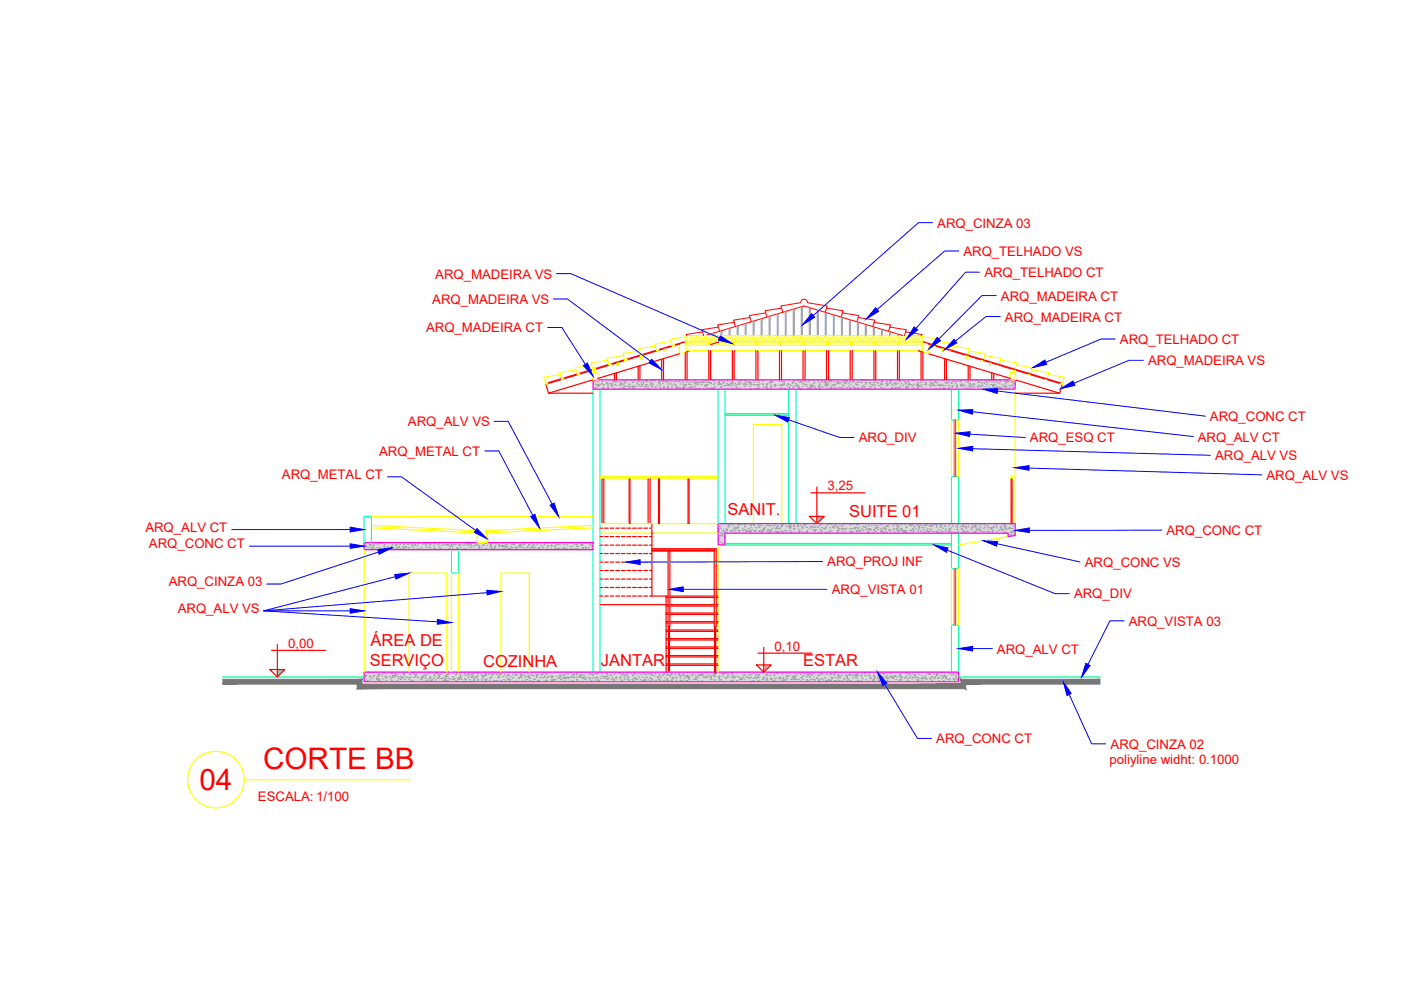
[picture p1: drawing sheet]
<svg xmlns="http://www.w3.org/2000/svg" width="297mm" height="210mm" viewBox="0 0 297 210" stroke-linecap="round" stroke-linejoin="round" font-family="sans-serif">
<defs><g id="words">
<g font-size="6.3" fill="#f00">
<text x="42.3" y="167.6">04</text>
<text x="55.8" y="163">CORTE BB</text>
</g>
<g font-size="3.5" fill="#f00">
<text x="154.2" y="109.3">SANIT.</text>
<text x="180" y="109.7">SUITE 01</text>
<text x="78.6" y="136.9">ÁREA DE</text>
<text x="78.4" y="141.1">SERVIÇO</text>
<text x="102.4" y="141.4">COZINHA</text>
<text x="127.4" y="141.2">JANTAR</text>
<text x="170.3" y="141.1">ESTAR</text>
</g>
<g font-size="2.8" fill="#f00">
<text x="198.7" y="48.3">ARQ_CINZA 03</text>
<text x="92.3" y="59.1">ARQ_MADEIRA VS</text>
<text x="204.3" y="54.2">ARQ_TELHADO VS</text>
<text x="208.7" y="58.7">ARQ_TELHADO CT</text>
<text x="91.7" y="64.4">ARQ_MADEIRA VS</text>
<text x="212.2" y="63.7">ARQ_MADEIRA CT</text>
<text x="90.3" y="70.5">ARQ_MADEIRA CT</text>
<text x="213.1" y="68.2">ARQ_MADEIRA CT</text>
<text x="237.4" y="73">ARQ_TELHADO CT</text>
<text x="243.4" y="77.4">ARQ_MADEIRA VS</text>
<text x="256.5" y="89.3">ARQ_CONC CT</text>
<text x="86.5" y="90.4">ARQ_ALV VS</text>
<text x="182.1" y="93.8">ARQ_DIV</text>
<text x="218.4" y="93.8">ARQ_ESQ CT</text>
<text x="254" y="93.6">ARQ_ALV CT</text>
<text x="59.8" y="101.6">ARQ_METAL CT</text>
<text x="80.4" y="96.6">ARQ_METAL CT</text>
<text x="257.6" y="97.6">ARQ_ALV VS</text>
<text x="268.5" y="101.7">ARQ_ALV VS</text>
<text x="175.5" y="103.9">3,25</text>
<text x="30.8" y="112.7">ARQ_ALV CT</text>
<text x="247.3" y="113.4">ARQ_CONC CT</text>
<text x="31.6" y="116.2">ARQ_CONC CT</text>
<text x="35.8" y="124.3">ARQ_CINZA 03</text>
<text x="175.4" y="120.1">ARQ_PROJ INF</text>
<text x="176.4" y="126">ARQ_VISTA 01</text>
<text x="230" y="120.2">ARQ_CONC VS</text>
<text x="37.7" y="130">ARQ_ALV VS</text>
<text x="227.7" y="126.9">ARQ_DIV</text>
<text x="61.1" y="137.3">0,00</text>
<text x="164.2" y="137.9">0,10</text>
<text x="239.3" y="132.6">ARQ_VISTA 03</text>
<text x="211.4" y="138.6">ARQ_ALV CT</text>
<text x="198.5" y="157.6">ARQ_CONC CT</text>
<text x="235.5" y="158.7">ARQ_CINZA 02</text>
<text x="235.2" y="162.1">poliyline widht: 0.1000</text>
<text x="54.7" y="169.9">ESCALA: 1/100</text>
</g>
</g></defs>
<!-- layer: ARQ_VISTA 01 -->
<g fill="none" stroke="#f00" stroke-width=".25">
<path d="M138.2 116.8h13.2h-13.2M141.6 116.8v16M142 116.8v16M151.4 116.8v16M151.8 116.4h-13.6h13.6v16.4M127.2 128.2h14.4M138.2 126.4h3.4M141.2 126.4v16.1M141.2 139h.5M141.2 137.2h.5M141.2 135.4h.5M141.2 133.6h.5"/>
<path d="M141.2 131.8h.4M141.2 130h.4M141.2 139.3h.5M141.2 137.5h.5M141.2 135.7h.5M141.2 133.9h.5M141.2 132.1h.4M141.2 130.3h.4M141.2 128.5h.4M141.2 126.7h.4M141.6 132.8l.2 .1 .2-.1M141.7 132.9v9.6"/>
<path d="M141.9 132.9v9.6M141.9 139h9.6M141.9 137.2h9.6M141.9 135.4h9.6M141.9 133.6h9.6M141.9 139.3h9.6M141.9 137.5h9.6M141.9 135.7h9.6M141.9 133.9h9.6M142 131.8h9.4M142 130h9.4M142 128.2h9.4"/>
<path d="M142 126.4h9.4M142 132.1h9.4M142 130.3h9.4M142 128.5h9.4M142 126.7h9.4M151.5 132.8l.2 .2 .1-.2M151.5 133v9.5M151.7 133v9.8M151.7 139h.5M151.7 137.2h.5M151.7 135.4h.5M151.7 133.6h.5"/>
<path d="M151.7 139.3h.5M151.7 137.5h.5M151.7 135.7h.5M151.7 133.9h.5M151.8 131.8h.4M151.8 130h.4M151.8 128.2h.4M151.8 126.4h.4M151.8 132.1h.4M151.8 130.3h.4M151.8 128.5h.4M151.8 126.7h.4"/>
<path d="M141.2 140.8h.5M141.2 141.1h.5M141.9 140.8h9.6M141.9 141.1h9.6M151.7 140.8h.5M151.7 141.1h.5"/>
</g>
<!-- layer: ARQ_ALV CT -->
<path d="M201.7 82.5h1.5v6.5h-1.5zM77.2 115v-5.5h1.5v5.5M95.7 116.5v5h1.5v-5M152.2 111v-28.5h1.5v28.5M167.2 111v-28.5h1.5v28.5M201.7 113v7.5h1.5v-7.5M201.7 111v-10h1.5v10M125.7 142.5v-60h1.5v60M201.7 142.5v-10h1.5v10" fill="none" stroke="#0ff" stroke-width=".25"/>
<!-- layer: ARQ_CINZA 03 -->
<g fill="#dbdbdb" stroke="#dbdbdb" stroke-width=".21">
<path d="M213.7 113h1.5v.6z"/>
<path d="M77.2 142.5l126 2v-2zM77.2 142.5l126 2h-126z"/>
<path d="M152.2 111l63 1.8v-1.8zM152.2 111l63 1.8h-63z"/>
<path d="M152.2 112.8l63 .2v-.2zM152.2 112.8l63 .2h-63z"/>
<path d="M213.7 113v.6h1.5zM213.7 113.6h1.5l-1.5 .2z"/>
<path d="M152.2 113l1.5 2.5v-2.5zM152.2 113l1.5 2.5h-1.5z"/>
<path d="M77.2 115l48.5 1.5v-1.5zM77.2 115l48.5 1.5h-48.5z"/>
<path d="M125.7 80.5l89.5 2v-2zM125.7 80.5l89.5 2h-89.5z"/>
</g>
<g fill="none" stroke="#989898" stroke-width=".21">
<path d="M149.7 71.1h.1M151.2 70.7v.4M151.4 70.6v.5M152.9 70.2v.9M153.1 70.1v1M154.6 69.7v1.4M154.8 69.6v1.5M156.3 69.1v2M156.5 69.1v2M158 68.6v2.5M158.2 68.6v2.5M159.7 68.1v3"/>
<path d="M159.9 68v3.1M161.4 67.6v3.5M161.6 67.5v3.6M163.1 67.1v4M163.3 67v4.1M164.8 66.6v4.5M165 66.5v4.6M166.5 66.1v5M166.7 66v5.1M168.2 65.5v5.6M168.4 65.5v5.6M169.9 65v6.1"/>
<path d="M170.1 65v6.1M171.6 65.2v5.9M171.8 65.3v5.8M173.3 65.8v5.3M173.5 65.8v5.3M175 66.2v4.9M175.2 66.3v4.8M176.7 66.7v4.4M176.9 66.8v4.3M178.4 67.2v3.9M178.6 67.3v3.8M180.1 67.7v3.4"/>
<path d="M180.3 67.8v3.3M181.8 68.3v2.8M182 68.3v2.8M183.5 68.8v2.3M183.7 68.8v2.3M185.2 69.3v1.8M185.4 69.4v1.7M186.9 69.8v1.3M187.1 69.9v1.2M188.6 70.3v.8M188.8 70.4v.7M190.3 70.8v.3"/>
<path d="M190.5 70.9v.2M125.9 80.9h.1M126.1 82.5h.1M126.2 82.1h.1M126.2 80.8h.1M126.3 81.6h.1M126.5 81.6h.1M126.6 81.7h.3l-.1 .2zM126.6 81.5h.2l-.1 .1zM126.7 80.9h.1M126.8 81.5h.1M127 81.6l.1 .1-.1 .1z"/>
<path d="M127 81.5h.1M127.2 81.6h.1M127.6 81.3h.1M127.6 80.9h.1M127.6 80.6h.1M127.8 81.5h.1M127.8 82.2h.1M127.8 82.4h.1M128 81.6h.1M128.5 81.2l.2-.1v.2zM128.7 81.3h.1M128.7 81.4h.1"/>
<path d="M128.8 82.2h.1M128.8 81.8h.1M128.8 82.3h.2l-.1 .1zM128.9 81.7h.1M129.2 81.3h.1M129.5 81.4l.3-.1-.1 .3zM129.6 81.9h.1M129.7 81.7h.1M129.8 80.7l.2 .1-.1 .1zM130.1 82.3h.1M130.2 81h.1M130.3 81.5h.1"/>
<path d="M130.4 81h.1M130.4 80.8l.2 .1zM130.6 81.7h.1M130.8 80.9h.1M131.1 82.4h.1M131.4 81h.1M131.4 81.8h.1M131.4 81.7h.1M131.5 81.4h.1M131.7 81.3l.1 .1-.1 .1zM131.8 82.3h.1M131.8 80.9h.1"/>
<path d="M132 81.4h.1M132.2 82.3l.1-.1v.2zM132.2 80.7h.1M132.2 81.8h.1M132.3 81.7h.1M132.4 82.4h.1M132.4 81h.2v.3zM132.5 80.5h.1M132.8 81.9h.1M132.8 80.6h.1M133.1 81.8h.1M133.2 81.4h.1"/>
<path d="M133.3 82.4h.1M133.5 81.5h.1M133.5 82h.2l-.1 .1zM133.7 80.6h.1M133.9 81.8h.1M134 80.9h.1M134.1 82.4h.1M134.1 81.1h.1M134.1 81.9h.1v.2zM134.2 82.1h.1M134.3 82.4h.1M134.4 81.9h.1"/>
<path d="M134.5 80.5h.1M134.6 80.6h.1M134.6 80.5h.1M134.8 81.9h.1M135 81.2h.1M135.2 81.4h.1M135.3 80.7h.3l-.1 .2zM135.4 80.6h.1M135.4 81.6h.1M135.6 81.9h.1M135.9 81.2h.1M136 81.8h.1"/>
<path d="M136 81.5l.1 .2zM136.3 80.7h.1M136.4 81.1h.1l-.1 .2zM136.5 82h.1M136.7 81.5h.1M136.7 82.1h.1M136.8 80.7h.1M136.8 80.9h.1M136.9 81.8h.1M137 82.5h.1M137.1 81.5h.1M137.1 80.7h.1"/>
<path d="M137.2 80.9h.1M137.3 82h.1M137.5 82.4h.1M137.8 81.5h.1M137.9 82.5h.1M137.9 81.2h.2l-.1 .1zM138 80.7h.1M138 81.2h.1M138.2 82h.1M138.2 81.7l.2 .1-.1 .1zM138.4 81.4h.1M138.4 80.5v.1"/>
<path d="M138.6 80.6h.1M138.8 80.7h.1M138.8 82.2h.1M139 82.1h.1M139.4 81.7h.1M139.5 80.7h.1M139.6 81.3h.1M139.7 80.8h.1M139.7 81.2h.1M139.8 82.1h.1M139.8 80.9l.2-.1v.2zM139.9 81.5h.1"/>
<path d="M140.1 82.3l.1 .1-.1 .1zM140.5 80.9h.1M140.5 80.8h.1M140.5 81.3h.1M140.6 82h.1M140.7 82.1h.1M140.7 82.2h.1M140.7 80.9h.1M140.7 82.4h.1M141.1 80.8h.2l-.1 .2zM141.4 80.8h.1M141.4 81h.1"/>
<path d="M141.5 82.1h.1M141.5 82h.1M141.6 82.4l.1-.1v.1zM141.6 81.4h.1M141.8 80.5h.1M142 81.4h.1M142.2 80.9h.1M142.3 82.2h.1M142.4 82.2h.1M142.4 80.8h.1M142.4 81.7h.1M142.9 81.4l.2 .1-.1 .1z"/>
<path d="M143 80.9h.1M143.1 81.5h.1M143.2 80.7h.1M143.2 82.2h.1M143.3 81.9h.1M143.4 82.4h.1M143.5 82l.1 .1zM143.7 81h.1M143.7 82.5l-.1-.1h.2v.1M143.9 80.9h.1M143.9 82.4h.1M144.1 82.2h.1"/>
<path d="M144.1 80.8h.1M144.2 81.4h.1M144.6 82.4h.1M144.7 81h.1M144.8 82l.1 .1v.1zM144.8 81.5h.1M144.9 82.3h.1M144.9 81.8h.1M145.1 81.5h.1M145.2 82.1h.1M145.4 81.6h.1v.2zM145.6 81h.1"/>
<path d="M145.8 82.3h.1M145.8 80.5l.1 .2v-.2M146 81.2h.1M146 81.5h.1M146.1 82.1h.1M146.3 81.5h.1M146.4 81h.1M146.5 82.1h.2l-.1 .2zM146.6 82.3h.1M146.9 81h.1M147 81.8h.1M147.2 82.4h.1"/>
<path d="M147.2 82h.1M147.3 81h.1M147.3 80.7h.1M147.3 81.3l.1 .1zM147.4 82.4h.1M147.6 81.5h.1M147.7 81.1l.1 .1-.1 .1zM147.8 80.9h.1M148 82.5h.1M148 81.5h.1M148.1 81.1h.1M148.3 82.4h.1"/>
<path d="M148.5 82.5h.1M148.6 81.2h.1M148.7 80.9h.1M148.8 81.5h.1M149 81.1h.1M149.1 82.4h.1M149.2 80.9h.2v.1zM149.4 81.7h.2v.2zM149.5 81.8h.1v.1zM149.6 80.6h.1M149.6 81.5h.1M149.7 81.6h.1"/>
<path d="M149.8 82.2h.1M149.8 81.1h.1M149.9 81.6h.1M150 82.4h.1M150.1 81h.1M150.2 82.5h.1M150.2 81.1h.1M150.4 82.4h.1M150.6 81.3h.1M150.7 81.2h.1M150.7 82.3h.1M150.8 82.5h.1"/>
<path d="M151 82.4h.1v.1zM151.1 80.6l.2-.1v.2zM151.2 82.1h.1M151.3 80.8h.1M151.3 81.5h.1M151.3 82.4l.1 .1zM151.5 81.2h.1M151.6 82h.1M151.7 82.5h.1M152.2 81.4h.3l-.1 .2zM152.4 81.3h.1M152.4 81h.1"/>
<path d="M152.4 80.9h.1l-.1 .1zM152.5 81.3h.1M152.8 81.5h.1M152.8 82.1h.1M152.9 80.7h.1M152.9 82.1l.1-.1v.2zM153.2 81.3h.1M153.3 81.1h.1M153.3 81h.1M153.4 81.7h.1M153.6 82.4h.1M153.8 81.8h.1"/>
<path d="M154.1 81.3h.1M154.1 80.8h.1M154.2 81.5h.1v.1zM154.3 81.7h.1M154.3 82.4h.1M154.5 81.5h.1M154.8 81.7l.1 .1zM154.9 81.3h.1M155.1 82.3h.1M155.2 81.4h.1M155.2 81h.2v.3zM155.2 81h.1"/>
<path d="M155.3 82.4h.1M155.4 81.8h.1M155.7 81.3h.1M156 81.6h.1M156 82.1h.2l-.1 .2zM156.2 82.1h.1M156.5 81.5h.1M156.5 81h.1M156.6 81.4h.1M156.7 81.3h.1v.2zM156.8 82.4h.1M156.9 80.5h.1"/>
<path d="M156.9 81.2h.1M157.1 80.6h.1l-.1 .1zM157.4 81.4h.1M157.7 81.5h.1M157.8 81.9h.1M157.8 80.6h.1M157.9 81.2h.1M157.9 81.8h.1M158 80.7h.3l-.1 .2zM158.1 81.4h.1M158.3 81.5h.1M158.6 81h.1v.1z"/>
<path d="M158.7 80.9h.1M158.9 81.9h.1M158.9 81.2l.1 .1v.1zM159 82.5h.1M159 82.4h.1M159.1 81.5h.1M159.1 81.1h.1M159.2 81.6h.1M159.7 81.6h.1M159.8 81h.1M160 81.5h.1M160 82.4h.1"/>
<path d="M160.4 81.6h.1M160.4 82.5v-.1l.1 .1M160.5 80.7h.1M160.5 80.6h.2v.1zM160.7 82.4h.1M160.7 82.3h.1M160.7 81h.1M160.7 81.8h.2l-.1 .2zM160.8 81.5h.1M160.9 81.5h.1M161.1 80.5h.1M161.5 80.7h.1"/>
<path d="M161.5 81.3h.1M161.7 81.6h.1M161.7 82.1h.1M161.8 80.7h.1M162.3 82.1h.1v.1zM162.4 81.6h.1M162.5 81.6h.1M162.5 81.3h.1M162.5 82h.1M162.6 82.5h.1M163 81h.1M163.1 81.2h.1"/>
<path d="M163.2 82.5h.1M163.3 81.6h.1M163.3 81h.1M163.4 82.1h.1M163.4 80.7h.1M163.4 82h.1M163.6 80.9l.1 .1v.1zM164.1 81.5h.1M164.2 81.7h.1M164.2 81.8l.1-.1v.2zM164.3 81.7h.1M165 81.7h.1"/>
<path d="M165.1 80.8h.1M165.4 82.4h.1M165.4 81.5l.2 .1-.1 .1zM165.7 82.2h.1M165.7 81.6h.1M165.7 80.9h.1M165.9 81.7h.1M166 81.7h.1M166 80.8h.1M166.1 81.4l.1 .1zM166.1 81.5h.1M166.2 81h.1"/>
<path d="M166.4 82.5l-.1-.1h.2v.1M166.5 82.5h.1M166.7 81.8h.1M167 81.4h.1M167 81.5h.1M167.1 82.1h.1M167.3 82.1l.1 .1-.1 .1zM167.3 81.5h.1M167.6 81.8h.1M167.9 81.2h.1M168 81h.1v.2zM168.1 82.1h.1"/>
<path d="M168.2 80.5h.1M168.3 81.9h.1M168.3 80.6l.1 .1v.1zM168.4 81.8h.1M168.7 81.3h.1M168.9 81.6h.1M168.9 81.8h.1M169.1 80.6h.1M169.2 82.1h.2v.2zM169.2 81.8h.1M169.4 81h.1M169.6 82.4h.1"/>
<path d="M169.6 81h.1M169.7 82.5h.1M169.7 80.9h.1M169.8 82.5h.1M169.9 80.6h.1M169.9 82.5h.1M169.9 80.7h.2v.1zM170.1 81.9h.1M170.1 81.3h.2l-.1 .1zM170.6 81.5h.1M170.6 81h.1M170.7 81.6h.1"/>
<path d="M170.8 80.6h.1M170.9 81.9h.1M170.9 81.5h.1M171.2 82.4h.1M171.3 81h.1M171.5 80.7h.1M171.6 80.7h.1M171.6 81.6h.1M171.7 82.1l.1 .2zM171.7 82.3h.1M171.8 81.9h.1M172 81.8l.1 .1-.1 .2z"/>
<path d="M172.1 81.6h.1M172.1 81.8l.2-.1v.2zM172.3 82h.1M172.3 80.7h.1M172.5 80.7h.1M172.5 81.3h.1M172.6 82h.1M172.6 82.3h.1M172.6 81h.1M172.9 82.5h.1M173.3 80.7h.1M173.5 82h.1"/>
<path d="M173.5 82.5h.1M173.6 81.8h.1v.1zM173.6 81.2h.1M173.8 81.5h.1M173.9 82h.1M173.9 82.5h.1M173.9 80.6h.1M174 82.5h.1M174.2 80.7h.1M174.3 81h.1M174.3 82.1h.1M174.8 81h.2l-.1 .1z"/>
<path d="M174.9 81.7h.1M175 81.4h.2v.2zM175 80.8h.1M175.2 82.1h.1M175.2 81.1h.1M175.3 81.7h.1M175.3 81.6h.1M175.5 81.5l.1-.1v.2zM175.9 80.8h.1M175.9 81h.1M176 82.1h.1M176.1 80.8h.1"/>
<path d="M176.1 82.5h.1M176.2 82.1h.1M176.2 81.8h.1M176.2 80.8h.1M176.3 82.4h.1M176.5 81.6h.1M176.7 80.8h.1M176.7 81.6h.2l-.1 .2zM176.9 82.1h.1M177 81.5h.1M177.1 81.5h.1M177.2 82.4h.1"/>
<path d="M177.4 81.1l.1 .1zM177.5 80.9h.1M177.5 81.3h.1M177.7 82.1h.1M177.9 81.1l.2-.1v.3zM178.1 82.1h.1M178.4 80.9h.1M178.5 81.6h.1M178.5 82.2l.2 .1-.1 .1zM178.6 82.2h.1M178.8 80.6h.1M178.8 81.8h.1"/>
<path d="M178.9 81.2h.1M179.1 81h.1M179.2 81.3h.1M179.2 81h.1M179.3 82.5h.1M179.3 80.7h.2v.2zM179.4 82.2h.1M179.6 80.7h.1l-.1 .2zM179.8 81.3h.1M179.9 81.9h.1M180.1 81h.1M180.1 82.3h.1"/>
<path d="M180.2 81h.1M180.2 81.5h.1M180.3 82.3h.1M180.7 81h.1M180.8 80.7h.2v.2zM180.8 81.9h.1M180.9 81h.1M181.1 82.2h.1v.2zM181.1 82.3h.1M181.4 81.3h.2l-.1 .2zM181.5 81.5h.1M181.7 81.6h.1"/>
<path d="M181.7 82.3h.1M181.8 81h.1M181.8 80.9h.1M181.9 82.3h.1M182.3 81h.1M182.5 80.7h.1M182.5 82.5h.1M182.6 81.1h.1M182.7 82.3h.1M182.8 82h.1M182.8 82.4h.1M182.8 80.6h.1"/>
<path d="M183 81.9l.1-.1v.2zM183.3 81.9l.1 .1-.1 .1zM183.4 80.7h.1M183.4 81.5h.1M183.5 81.1h.1M183.5 81.3h.1M183.6 82.4h.1M183.8 80.5h.1M184.1 82.4h.1M184.1 81.1h.1M184.3 81.1h.1M184.3 80.5h.1"/>
<path d="M184.4 81.4h.1M184.4 81.9h.1M184.4 80.6h.1M184.5 82.4h.1M184.5 82h.1M184.9 81.5l.1 .1zM185 81.6h.1M185.2 81.2h.1M185.3 81.1h.1M185.3 82.4h.1M185.4 82.1h.1M185.4 81.6h.1"/>
<path d="M185.5 81h.1M185.8 82.5h.1M186 81.2h.1M186.1 81l.2 .1-.1 .1zM186.2 82.5h.1M186.3 81.8h.1M186.6 81.5h.1M186.7 82.1h.1M186.8 80.7h.1M186.8 81.2l.1-.1v.2zM186.9 81.2h.1M187 82.5h.1"/>
<path d="M187 81.5h.1M187.1 80.8h.1M187.3 82.4h.1M187.7 81.3h.1M187.9 82.5h.1M188 80.8h.1M188 81.6l.1 .1-.1 .1zM188 81.5h.1M188 81.3h.1M188.2 81.6h.1M188.6 81.3h.1M188.7 80.8h.1v.1z"/>
<path d="M188.7 81h.1M188.8 80.5h.1M189 81.5h.1M189 82.5h.1M189.1 82.1h.1M189.1 82.5l-.1-.1h.3l-.1 .1M189.4 81.7h.1M189.4 81.3h.1M189.7 81.2h.1M189.8 82.3h.1v.1zM189.9 81.2h.1M189.9 81.5h.1"/>
<path d="M190 82.2h.1M190.2 81.3h.1M190.5 82.3h.1v.1zM190.6 82.2h.1M190.7 80.9h.1M190.7 80.5h.1M190.8 80.7l.2 .1-.1 .1zM190.8 81.9h.1M191.1 81.4h.1M191.4 81.7h.1M191.6 81h.1M191.9 81.4h.1"/>
<path d="M191.9 81h.1M191.9 82.1h.3v.2zM192 81.4h.1M192.2 82.5h.1M192.3 82.2h.1M192.3 80.8h.1M192.4 81.9h.1v.2zM192.6 81h.1M192.7 81.6h.1M192.7 81.4h.1l-.1 .1zM192.8 81.4h.1M193.1 81.5h.1"/>
<path d="M193.3 81.9h.1M193.4 80.7h.1M193.5 81.6h.1M193.6 81.5h.1M193.6 82.3h.1M194.3 81.6l.1-.1v.2zM194.4 81.3h.1M194.5 81.5h.1M194.5 82h.1v.1zM194.6 82.3h.1M194.6 82.4h.1M194.6 81.7h.1"/>
<path d="M194.6 81h.1M194.8 81.8l.3-.1-.1 .3zM194.9 81.8h.1M195.2 81h.1M195.3 81.5h.1M195.5 82h.1M195.5 80.5l.1 .2 .1-.2M195.9 81.5h.1M196.2 81.5h.1M196.2 81.2l.1 .1zM196.2 81.1h.1M196.3 81.5h.1"/>
<path d="M197 81.6h.1M197.1 81.1h.1M197.2 81.8h.1M197.2 82h.1M197.3 80.7h.1M197.4 81.1h.1l-.1 .2zM197.6 81.5h.1M197.7 81.4h.3l-.1 .2zM197.8 81.6h.1M197.8 81.7h.1M198 80.8h.1M198.1 80.9l.1-.1v.2z"/>
<path d="M198.2 81.8h.1M198.2 82.4h.1M198.4 81.1h.1M198.5 82.5h.1M198.6 81.2h.1M198.7 81.6h.1M199 81.5h.1M199.1 82.4h.1M199.2 81.7l.1 .1v.1zM199.5 81.7h.1M199.5 81.6h.1M199.8 80.6h.1"/>
<path d="M199.9 82.4l.1-.1v.2zM199.9 81.7h.1M200 82.2h.1M200 80.5l.2 .2v-.2M200.2 82.5h.1M200.2 81.1h.1M200.4 81.7h.1M200.6 81.1l.2-.1v.3zM200.7 80.6h.1M200.8 81.2h.1M201 81.7h.1M201 82.3l.2 .1-.1 .1z"/>
<path d="M201.2 82.2h.1M201.2 81.8h.1M201.2 80.8h.1M201.6 81.1h.1M201.7 81.3h.1M201.8 82h.1v.1zM201.8 81.9h.1M202.1 81.8h.1M202.1 80.8l.1 .1-.1 .1zM202.5 81.3h.1M202.6 81h.1M202.7 81.9h.1"/>
<path d="M202.7 81.6h.1M202.8 82.1h.1M202.9 80.8h.1M202.9 81.8h.1M203.5 80.7h.3l-.1 .3zM203.6 81.6h.1M203.7 81.6h.1v.2zM203.8 81.8h.1M203.9 81.4l.1 .1v.1zM204.3 81.7h.1M204.4 80.7h.1M204.4 80.5h.1"/>
<path d="M204.6 81.8h.1M204.6 82.3h.1M204.8 81.1h.1M205.1 82.3h.1M205.2 81h.1M205.3 80.6h.1M205.3 80.7h.1M205.4 81.4h.1M205.4 81.9h.1M205.4 81.8h.1M205.6 81.3h.1v.1zM205.7 82.1h.2l-.1 .1z"/>
<path d="M206 81.6h.1M206.1 80.6h.1M206.3 81.9h.1M206.3 81.4h.1M206.4 82h.1M206.5 81.5h.1M206.5 80.5h.1M206.8 80.5l.1 .1-.1 .1zM207 80.7h.1M207.1 82h.1M207.2 81.1h.1M207.3 82.1h.1"/>
<path d="M207.5 81.7h.1M207.5 80.9l.1 .1zM207.8 82h.1M207.8 80.7h.1M207.8 80.6h.1M208 82h.1M208 81.1h.1M208.1 81.4h.1M208.2 81.8h.1M208.6 81.1l.2 .1-.1 .1zM208.7 80.7h.1M208.8 82h.1"/>
<path d="M209 80.8h.1M209 82.5h.1M209.1 81.1h.1M209.2 81.6h.1M209.2 82.4h.1M209.3 82.4h.1v.1zM209.4 80.6l.1-.1v.2zM209.5 80.7h.1M209.7 82.1h.1M209.9 80.9h.1M210 81.5h.1M210.4 80.7h.1"/>
<path d="M210.4 81.6h.1M210.4 81.8h.2l-.1 .1zM210.5 82.1h.1M210.7 81.7h.1M210.7 82.4h.1M210.7 81.1h.1M210.8 80.6h.1M210.9 81.5h.1M211 82.2h.1M211.2 82.1l.1-.1v.2zM211.2 80.8h.1M211.2 81.1h.1"/>
<path d="M211.4 82.1h.1M211.7 82.1h.1M211.8 80.7h.1M211.8 81.3h.1M211.8 82.5v-.1l.2 .1M211.9 82.2h.1M212 80.8h.1M212.2 82.1h.1M212.3 82.5v-.1h.2l-.1 .1M212.4 81.6h.1M212.8 81.9h.1M212.9 80.9h.1"/>
<path d="M213.1 82.2h.1M213.1 81.3h.1M213.1 81.7h.1v.1zM213.3 82.1h.1M213.3 80.9h.2l-.1 .1zM213.4 80.7h.1M213.6 81h.1M213.7 80.9h.1M213.9 81.7h.1M213.9 82.2h.1M214.3 81.8h.1M214.5 81.1h.1"/>
<path d="M214.5 81h.1M214.5 80.9h.1M214.6 81.6h.1M214.7 82.1h.2v.2zM214.8 82.2h.1M215 81.3h.1v.2zM215.2 81.5v.1M77.3 115.2h.1l-.1 .1zM77.3 115.1h.1M77.4 115.8h.1M77.4 115.7h.1M77.7 116.5h.1"/>
<path d="M77.8 115.1h.1M78 116.1h.1M78.2 115.5h.1M78.4 115.8h.1M78.4 116.4h.1M78.5 115.5l.2 .1zM78.7 116.2h.1M78.9 116.1h.1M79 116.3h.1M79.1 115.8h.1v.1zM79.2 115.5h.1M79.4 116.5h.1"/>
<path d="M79.7 116.2h.1M79.9 115.3h.1M80.1 115.3h.1M80.2 116.2h.1M80.3 116.1h.1M80.4 115.1h.2v.1zM80.6 116.2h.1M81 116.5l-.1-.1h.2l-.1 .1M81 115.2h.1M81.4 115.8h.1M81.4 116.2h.1M81.4 116.2h.3v.2z"/>
<path d="M81.4 115.5h.1M82 115.2h.1M82 115h.1M82 115.9h.1M82.3 116.3h.1M82.6 116.3h.1M82.9 115.9h.1M83 115.8h.1M83.1 116.3h.1M83.1 115.4h.1M83.8 115.6h.1M83.8 115.5h.1v.2z"/>
<path d="M83.9 116.3h.1M84 115.5h.1M84.1 116.2l.1 .1zM84.4 115.9h.2v.2zM84.6 115h.1M84.7 115.5h.1M84.8 116.3h.1M85.3 116h.1M85.5 115.1h.1M85.5 116.3h.1M85.6 115.4h.1M85.6 116.4h.1"/>
<path d="M85.6 116.1h.2l-.1 .2zM86 115.9l.2-.1-.1 .2zM86.3 115.1h.1M86.4 115.4h.1M86.5 116.4h.1M86.5 115.4h.1M86.6 116.5h.1M86.6 116h.1M86.7 115.1h.1M87.1 115.1h.1M87.2 115.6l.3-.1v.3zM87.3 116.4h.1"/>
<path d="M87.4 115.1h.1M87.5 116h.1M87.9 115.5h.1M87.9 115.6h.1M87.9 115.5h.2v.2zM88 115.2h.1M88.2 116.5h.1M88.3 115.1h.1M88.4 115.8h.1M88.5 115.2h.2l-.1 .2zM88.7 116.3h.1M88.8 115.2h.1"/>
<path d="M89 116.5h.1M89.2 116.1h.1M89.4 116.4h.1M89.6 115.4h.1M89.7 115.2h.1M89.8 115.2l.2 .1zM90.2 115.2h.2l-.1 .2zM90.2 115.5h.1M90.3 115.8l.2 .1-.1 .1zM90.5 115.2h.1M90.6 115.2h.1M90.9 116h.1"/>
<path d="M91.1 115.5h.1M91.2 116.2h.1M91.4 115.3h.1M91.9 115.8h.1M91.9 116.3h.1M92 115.2h.1M92.1 116.2h.1M92.2 115.3h.1M92.2 116.5h.1M92.8 115.4h.1M93 115.9h.1M93 115.3h.1"/>
<path d="M93.2 116.2h.1M93.2 115h.1M93.5 115.7h.1M93.5 116.3h.1v.1zM93.9 115.4h.1M94.3 115.5h.1M94.5 115.4h.1M94.7 115.4h.1M94.8 115.6h.1M95.1 115.5l.1 .1-.1 .1zM95.1 116.3h.1M95.4 115.9l.1 .1z"/>
<path d="M95.6 115.4h.1M95.7 115.7h.1M95.8 116.3h.1M95.8 115.9h.1M96 115.4h.1M96.2 115.3h.1M96.4 115.5h.1M96.6 115.4h.1M96.7 116.3h.1M96.9 116.2h.2l-.1 .1zM97.1 116.4h.1M97.2 115h.1"/>
<path d="M97.3 115.5h.1M97.3 115.6l.2-.1v.2zM97.5 115.5h.1M97.6 116h.1M98.1 115.5h.1M98.3 116.3h.1M98.4 115.1h.1M98.5 115.5h.1M98.8 116.3h.1M99 115.5h.1M99.2 115.4h.1M99.2 115.2h.2v.2z"/>
<path d="M99.3 115.2h.1M99.4 115.8h.1M99.8 116h.1M99.8 115.2l.1 .1-.1 .2zM99.8 115.6h.1M100.3 115.8h.1M100.4 116.4h.1M100.7 115.6h.1M100.8 115.5h.1M101 116.5h.1M101.1 115.2h.1M101.2 115.5h.1"/>
<path d="M101.3 116.5h.1M101.4 116h.1M101.5 115.7h.1M101.6 116.4h.1M101.6 115.9h.2l-.1 .1zM102.2 116.2h.1M102.4 115.7h.1M102.4 115.4h.1M102.9 116.3h.1v.2zM103 115.2h.1M103.2 115.7h.1M103.5 116.5h.1"/>
<path d="M103.7 116.2h.1M103.9 115.3h.1M104 115.9h.1M104 115.5h.1M104.1 115.8h.1M104.1 115.6h.1M104.2 116.3l.2-.1v.3zM104.5 115l.1 .2v-.2M104.6 115h.1M104.8 116.4h.1M104.8 116h.1v.1zM104.9 116h.1"/>
<path d="M104.9 115.8h.1M105.1 115.3h.1M105.7 115.4h.1M105.7 115.8h.1M105.7 115.7h.1M106.3 115.6l.2 .1-.1 .1zM106.3 115.8h.1M106.6 115.8h.1M106.7 115.3h.1M106.7 115.7l.1 .1zM106.8 116.3h.1M107.1 115.9h.3l-.1 .2z"/>
<path d="M107.2 115.5h.1M107.4 115.9h.1M107.5 115.4h.1M107.7 116.3h.1M108 116.4h.1M108.2 116.2l.1 .1-.1 .1zM108.3 115.9h.1M108.5 115.4h.1M108.5 116h.1M108.6 115.3l.2-.1v.2zM108.9 115.4h.1M109 115.5h.1"/>
<path d="M109.1 115.9h.1M109.3 116.3h.1M109.3 115.1h.1M109.5 116.1h.1M110 116h.1M110 115.6l.2-.1v.3zM110.3 116h.1M110.3 115.8h.1M110.4 115.5h.1M110.6 115h.1M110.8 116h.1M111 115.3l.2 .1-.1 .1z"/>
<path d="M111.2 116.4h.1M111.3 116.5h.1M111.6 116.5h.1M111.6 115.1h.1M111.7 116h.1M111.9 115.9h.1M112.1 115.4h.1M112.1 115.5h.1M112.3 116.4h.1v.1zM112.5 116h.1M112.9 115.9l.1 .1-.1 .1zM112.9 115.2h.2v.3z"/>
<path d="M112.9 115.6h.1M113 115.5h.1M113.1 116.2h.1M113.4 116.1h.1M113.6 115.5h.1M113.9 115.3h.1M114 116.2h.1M114.2 116l.1 .2zM114.2 116.1h.1M114.4 116.4h.1M114.6 115.6h.1M114.9 115.9h.1"/>
<path d="M115.1 116.1h.1M115.3 115.4h.1M115.6 115.2h.1M115.7 115l.2 .1-.1 .1zM115.9 116.2h.1M115.9 115h.1M116.1 115.7h.1v.1zM116.6 115h.1M116.7 116.2h.1M116.7 115.7h.1M116.8 115.5h.1M116.9 115.8h.1"/>
<path d="M117.2 115.2h.1M117.6 116.2h.1M117.6 115.7h.1l-.1 .1zM117.6 115.7h.1M117.6 116.4h.1M117.7 116.3h.1M118 115.4l.2 .1zM118.2 116.3h.1M118.4 116.3h.1M118.5 115.4h.1M118.5 115.5h.1M118.6 116.4h.1"/>
<path d="M119.3 116.3h.1M119.4 116.3h.1v.2zM119.5 116.1h.1M119.5 115.4h.1M119.8 116.2h.1M120 115h.1M120.1 115.5h.1M120.1 116.3h.1M120.3 115.1h.1M120.8 115.1h.1M120.8 115.9h.1M120.9 116.4h.1"/>
<path d="M120.9 116.3h.1M121.2 115.2h.1M121.3 115.8h.1M121.6 115.1h.1M121.8 115.5h.1M121.8 116.5h.1M121.8 116.4h.1M122.1 116.4h.1M122.2 115h.1M122.2 115.8h.1M122.3 115.4h.1l-.1 .1zM122.3 116.5h.1"/>
<path d="M122.5 115.1h.1M122.5 115.8h.1M122.6 116.4h.1M123.1 115.5h.1M123.2 116.5h.1M123.2 115.5h.1M123.3 115.2h.1M123.4 115.5h.1M123.5 116.5h.1M123.6 116.1h.1v.2zM124.1 116.2h.1M124.1 116.4h.1"/>
<path d="M124.1 116h.2l-.1 .2zM124.2 115.2h.1M124.3 116.5h.1M124.8 116h.1M124.9 115.3h.1M125 115.5h.1M125 115.2h.1M125.1 115.5h.1M125.2 116.5h.1M125.5 115.8l.1 .1zM152.2 112.6h.1M152.2 112h.1"/>
<path d="M152.2 112.6v.1M152.3 115.5h.1M152.4 112.3h.1M152.4 114.3l.1 .1-.1 .1zM152.4 114.4h.1M152.5 113.5h.1M152.5 113h.1M152.6 113.6h.1M152.6 111.6h.1M152.7 114.9h.1M152.8 112h.1M152.9 113h.1"/>
<path d="M153 113.3l.2-.1v.2zM153 113.6h.1M153.1 111.1h.1M153.2 112.4h.1M153.2 115.2h.1M153.4 112.6h.1M153.4 112.8h.1v.2zM153.4 113.7h.1M153.6 115h.1M153.6 111.1h.1M153.6 114h.1M153.8 112.7h.1"/>
<path d="M153.9 112.1h.1M153.9 111.1h.1M154 112.3l.1 .1zM154.1 112.4h.1M154.1 113h.1M154.2 111.6h.1M154.4 111.3l.2 .1-.1 .1zM154.5 111.1h.1M154.6 111.7h.1M154.6 111.2h.1M154.8 111.1h.1M154.9 112.4h.1"/>
<path d="M154.9 112.7h.1M155.2 112.6h.1M155.2 111.3h.1M155.4 112.1h.1M155.5 111.7h.1M155.6 112.4h.1M155.6 111.2h.1M155.7 112.5h.1M155.9 111.9h.1v.2zM156 113l-.1-.1h.2v.1M156.3 111.9h.1l-.1 .2zM156.3 111.1h.1"/>
<path d="M156.4 111.4h.1M156.4 111.2h.1M156.5 112.4h.1M156.5 111.8h.1M156.6 112.5h.1M156.6 112.6h.1M156.8 112.6h.1M156.8 111.2h.1M157.3 111.2h.1M157.4 112.1h.1M157.4 112.5h.1M157.8 112.3h.1"/>
<path d="M157.8 111.6h.2l-.1 .1zM157.9 111.2h.1M158.1 112.5l.1 .1v.1zM158.1 111.3h.1M158.1 112.7h.1M158.2 111.2h.1M158.3 112.5h.1M158.4 112.8h.1M158.7 112.1h.1M158.8 112.6l.2-.1v.2zM159 111.3h.1M159.1 111.2h.1"/>
<path d="M159.1 112.7h.1M159.1 112.6h.1M159.1 111l.1 .2v-.2M159.2 111.9h.1M159.2 111.4h.1M159.4 112.2h.1M159.6 111.1h.1M159.7 111.3l.2-.1v.2zM159.8 111.3h.1M159.8 112.6h.1M160 112.6h.1M160.1 111.9h.1"/>
<path d="M160.1 112.5h.1M160.4 111.9h.1M160.7 111.4h.1M160.8 112.6h.1M161 111.6h.1M161 111.6l.1 .1-.1 .1zM161.1 112.5h.1M161.1 111.2h.1M161.3 112.7h.1M161.5 112.7l.1 .1zM161.5 111.4h.1M161.7 112.7h.1"/>
<path d="M161.7 112.2h.2v.2zM161.8 112.4h.1M161.8 111.1h.1M161.9 112.1h.1M162 112.2h.1M162.1 111.9h.1M162.3 111.4h.1M162.5 112.7h.1M162.7 111.3h.1M162.8 111.1h.1M162.8 112.2l.1 .1v.1zM162.9 112.9h.1"/>
<path d="M163 112.9h.1M163 112.6h.1M163.1 111.6h.1M163.2 111.4h.1M163.4 112.7h.1M163.4 112.4l.1-.1v.2zM163.7 111.4h.1M163.7 112h.1M164 111.5h.1M164.2 112.7h.1M164.3 111.2h.1M164.4 112.1h.1"/>
<path d="M164.5 111.1h.1M164.5 112.7h.1M164.5 111.9h.3v.2zM164.6 112.9h.2l-.1 .1zM164.7 112h.1M164.7 112.9h.1M164.7 111.5h.1M164.8 112.7h.1M164.9 111.5h.1M165.1 112.8h.1M165.1 112.1h.1M165.3 112l.1 .1z"/>
<path d="M165.5 111.7h.1M165.7 112.7h.1M165.7 111.4h.1l-.1 .1zM165.7 112.6h.1M165.7 111.5h.1M165.7 111.2h.1M165.9 112.8h.1M166 111.1h.1M166.2 112.6h.1M166.5 112.4h.1M166.6 111.6h.1M166.8 112.8h.1"/>
<path d="M167 111.7h.1M167.2 111.6l.1 .2zM167.3 112.5h.1M167.3 111.5h.1M167.4 111.2h.1M167.4 111.6h.1M167.5 111.6l.2-.1v.3zM167.5 111.2h.1M167.5 111.9l.1 .1v.2zM167.6 112.9h.1M167.8 112.7h.1M168.2 111.5h.1"/>
<path d="M168.3 111.6h.1M168.3 112.1h.1M168.3 112.2h.1M168.4 112.9h.1M169.1 111.6h.1M169.1 111.2h.1M169.1 111.3h.2l-.1 .1zM169.2 111.1h.1M169.2 112.2h.1M169.3 113h.1M169.3 112.8h.1M169.3 112.6h.2l-.1 .1z"/>
<path d="M169.5 112.6h.1M169.6 112.7h.1M169.7 111.4h.1M170 111.7h.1M170 112.2h.1M170.1 113h.1M170.1 111.9h.1M170.3 112.8h.1M170.3 111.2h.3v.2zM170.3 111.1h.2l-.1 .1zM170.7 111.2h.1M170.8 111.7h.1"/>
<path d="M170.9 112.8l.1-.1v.2zM171 113h.1M171 111.9h.1M171 112.7h.1M171.1 112.5h.1M171.1 111h.1M171.5 112.1h.1M171.7 111.8h.1M171.9 111.6h.1M172.2 111.7h.1v.2zM172.3 112.3h.1M172.4 111.1h.1"/>
<path d="M172.5 111.8h.1M172.6 111.8h.1M172.7 112.6h.1M172.8 112.4l.1 .1zM172.8 111.6h.1M172.9 112.3h.1M173.4 111.8h.1M173.4 111h.1M173.6 112.8h.1M173.6 111.5h.1M173.7 111.4h.1M173.8 112.3h.1"/>
<path d="M173.9 112.9h.1M173.9 111.2h.1M174 112.3l.2 .1-.1 .1zM174.2 111.9h.1M174.2 112.7h.1M174.7 112.1l.1-.1v.2zM174.7 112h.1M174.8 112.1h.1M174.8 113h.1M174.9 112h.1M175 111.9h.1M175.2 112.8h.1"/>
<path d="M175.3 111.4h.1M175.5 111.1h.1M175.6 111.1h.1M175.7 112.7h.1M175.9 111.9h.1M175.9 112.6h.1M175.9 113v-.1l.1 .1M176.2 112.5h.1M176.3 111.1h.1M176.4 111.1h.1M176.5 111.7h.1M176.6 111.7h.1v.2z"/>
<path d="M176.7 111.9h.1M176.9 111.4h.2l-.1 .2zM177.2 111.2h.1M177.4 111.8h.1M177.4 112.7h.1M177.5 112.4h.1M177.5 113h.1M177.5 111.6h.1M177.6 112h.1M177.8 112.5h.1M177.9 111.1h.1M178 112.1h.1"/>
<path d="M178.3 111.5h.1M178.4 112h.1M178.4 112.5h.1M178.5 111.4l.1 .1zM178.7 113l-.1-.1h.3l-.1 .1M178.7 112l.2 .1-.1 .1zM178.9 112.1h.1M178.9 111.1h.1M179.1 112.6h.1M179.3 112h.1M179.3 112.2h.1M180.1 111.2h.1"/>
<path d="M180.1 112.1h.1M180.2 112.6h.1M180.2 111.3h.1M180.3 112.8h.1v.2zM180.3 112.8h.1M180.4 111.2h.1M180.4 111l.2 .1v-.1M180.5 112.1h.1M180.6 112.6l.2 .1-.1 .1zM180.6 112.7h.1M181 112.1h.1M181 111.2h.1"/>
<path d="M181.1 111.9h.1M181.2 112.1h.1M181.5 111.8h.1M181.5 112.6l.2-.1v.3zM181.6 111.1l.2 .1-.1 .1zM181.8 112.1h.1M182 111.9h.1M182.1 111.1h.1M182.1 112.5h.1M182.2 112.5h.1v.1zM182.3 112.6h.1M182.7 112.2h.1"/>
<path d="M182.8 112.3h.1M182.9 111.6h.1M183 112.6h.1M183.1 111.7h.1M183.5 111.7l.1 .1-.1 .1zM183.5 112.2h.1M183.6 111.3h.1M183.9 112.7h.1M183.9 112.3h.1M184.1 112.1l.1 .1zM184.1 112.8h.1M184.1 111.4h.1"/>
<path d="M184.4 112.2h.1M184.4 112.1h.1M184.4 112.2h.3l-.1 .3zM184.7 111.4h.1M184.9 113h.1M185.2 112.2h.1M185.3 111.1h.1M185.3 112.4h.2l-.1 .1zM185.5 111.9h.1M185.5 112.6h.1M185.6 111.4h.1M185.7 112h.1"/>
<path d="M185.7 112.7h.1M185.8 111.4h.1M186 111.8l.1-.1v.2zM186 112.3h.1M186.5 111.1h.1M186.6 112.1h.1M186.7 112.7h.1M186.7 112.4h.1M186.8 111.1h.1M186.8 111.3h.1M186.9 112.3h.1M187.1 112.7h.1"/>
<path d="M187.2 113h.1M187.3 113h.1M187.3 111.9h.2v.2zM187.5 111.8h.1M187.6 112.7h.1M187.6 112.1h.1M187.7 112.3h.1M187.9 111.4h.1v.2zM188 112.9h.1M188.1 111.6h.1M188.2 111.5h.1l-.1 .1zM188.4 111.1h.1"/>
<path d="M188.4 112.4h.1M188.5 112.4h.1M188.5 111.1h.1M188.6 112.4h.1M188.8 112.6h.1M189.2 111.1h.1M189.3 111.5h.1M189.4 112.4h.1M189.4 112.1h.1M189.7 112.9h.1v.1zM189.8 111.1l.1 .1zM190 112.1h.2l-.1 .1z"/>
<path d="M190 111.3h.1M190.1 111.1h.1M190.2 111.5h.1M190.2 111.6h.2v.2zM190.2 112.5h.1M190.3 112.2h.1M190.3 112.7h.1M190.7 112.6h.1M190.8 111.2h.1M190.8 112.2h.1M190.9 111.1h.1M191 112h.1"/>
<path d="M191.1 111.2h.1M191.1 112.5h.1M191.2 112.2h.1M191.3 112.8h.1M191.6 112.5h.1v.2zM191.7 111.2h.1M191.8 111.2h.1M191.9 112.7h.1l-.1 .2zM191.9 112.5h.1M192 112.7h.1M192 111.7h.1M192.1 111.9h.1"/>
<path d="M192.2 112.9h.1M192.6 111.2h.1M192.8 112.5h.1M192.9 111.2h.1v.2zM193.1 112.6h.1M193.1 111.2h.2v.2zM193.3 111.3h.1M193.3 112.2h.1M193.5 111.2h.1M193.5 112.2h.1v.1zM193.5 112.7h.1M193.6 113h.1"/>
<path d="M193.6 112.5h.1M193.7 111.7h.1M193.8 111.6h.1M194.1 112.2h.1M194.3 111.3h.1M194.5 112.6h.1M194.6 112.7h.1M194.7 111.4h.1M194.7 111.8l.2 .1-.1 .1zM194.8 111.6h.1M194.9 112.3h.1M194.9 111.2h.1"/>
<path d="M195.2 111.3h.1M195.2 112.7h.1M195.3 112.6h.1M195.4 111.8l.1 .1zM195.7 111.4h.1M195.8 112.3h.1M195.9 113h.1M196 111.9h.1M196 111.4h.1M196.1 111h.1M196.2 112.7h.1M196.3 112.7h.1"/>
<path d="M196.3 111.3h.1M196.5 111.3h.1M196.6 112.4l.1 .1-.1 .1zM196.6 112h.1M196.7 112.7h.1M196.8 113h.1M196.8 111.4h.1M197 112.7h.1M197.3 112.4h.1M197.3 112.2h.1M197.3 111.5l.1-.1v.2zM197.4 111.1h.1"/>
<path d="M197.6 111h.1M197.7 112.7h.1M197.7 111.4h.1M197.9 112.7h.1M198.2 111.2h.1M198.4 111.1h.1M198.4 112.7h.1M198.5 111.8h.1M198.5 111.4h.1M198.5 112.8h.1M198.6 111.5h.1M198.7 112.7h.1"/>
<path d="M198.9 112.3h.1M199.1 113l.1-.1v.1M199.2 111.1h.1v.2zM199.3 111.8h.1M199.4 111.4h.1M199.4 112.5h.1M199.4 111.5l.2 .1-.1 .1zM199.6 112.8h.1M199.7 111.3h.1M199.9 112h.1M199.9 112.7h.1M200.2 111.5h.1"/>
<path d="M200.4 112.5h.1M200.4 112.8h.1M200.5 112.2h.1M201 112.6h.1v.1zM201 111.5h.1M201.2 112.5h.1M201.3 112.8h.1M201.3 112.2h.1M201.3 111.1h.1M201.3 112.1l.1 .1-.1 .1zM201.4 111.2h.1M201.5 113h-.2l.3-.1v.1"/>
<path d="M201.5 111.9h.1M201.6 112.7h.1M201.9 111.6h.1M202 111.2h.1M202.1 112.9h.1M202.2 112.8h.1M202.5 113h.1M202.6 111.6h.1M202.7 111.6h.1M202.9 112.2l.1 .2zM202.9 111.3h.1M202.9 112.9h.1"/>
<path d="M203 111.9h.1M203.1 112.7l.1 .1v.1zM203.2 112.8h.1M203.6 111.6h.1M203.7 112.2h.1M203.8 112.9h.1M203.8 112.2h.1M204 111.9h.1M204 112.6h.1M204.1 113h.1M204.1 111.2l.2 .1-.1 .1zM204.2 111.6h.1"/>
<path d="M204.3 112.6h.2v.2zM204.4 111.6h.1M204.6 111.2h.1M204.6 113h.1M204.8 111.9h.1v.1zM204.8 111.6h.1M204.9 112.7h.1M204.9 112.6h.1M205.1 112.7h.1M205.2 111.3h.1M205.3 111.7h.1M205.5 113h.1"/>
<path d="M205.8 112.3h.1M206 111.9h.1l-.1 .1zM206.1 111.7h.1M206.1 111.3h.1M206.3 113h.1M206.4 112.8h.1M206.5 111.8h.1M206.6 111.4h.1M206.7 111.6l.1-.1v.1zM206.8 112.6h.1M206.8 113h.1M206.8 111.3h.1"/>
<path d="M206.9 112.2h.1M207 111.7h.1M207.1 112.3l.3-.1-.1 .3zM207.5 111.4h.1M207.6 112h.1M207.8 112.3h.1M207.8 111.8h.1M207.8 111.2h.1M207.8 112.5h.1v.2zM208.1 112.7h.1M208.4 111.1h.1M208.4 113h.2"/>
<path d="M208.5 112.1h.1M208.6 111.2l.1 .1zM208.6 112.7h.1M208.7 111.8h.1M208.9 111v.1l.1-.1M209.1 112.8h.1M209.1 111.4h.1M209.3 111.3h.1M209.4 111.8h.1M209.4 112.2h.1M209.5 111.8h.1M209.5 112.7h.1"/>
<path d="M209.6 112.8h.1M210 111.9h.3l-.1 .2zM210.1 112.2h.1M210.4 111.9h.1M210.4 112.7l.1-.1v.2zM210.4 112.5h.1M210.7 111.6h.1l-.1 .1zM211 111.2h.1M211.2 111.9h.1M211.2 111.5h.1M211.3 112.7h.1M211.8 112.4h.1"/>
<path d="M211.8 111.1h.1M212 111.9h.1M212.1 111.6h.1M212.2 112.2h.1M212.3 112.3h.1v.2zM212.5 112.2h.2l-.1 .2zM212.6 111.3h.1M212.8 112.8h.1M212.9 111.9h.1M212.9 111.6h.3l-.1 .2zM213 111.3h.1M213 112.9h.1"/>
<path d="M213.1 111.6h.1M213.1 112.2h.1M213.2 112.8h.1M213.4 112.2h.1M213.7 112h.1M214 113.3h.1M214 111.9h.1M214.1 112.9h.1M214.2 111.9h.1v.2zM214.2 113.5h.1M214.2 111.2h.1M214.3 113.4h.1"/>
<path d="M214.3 112.8l.2 .1-.1 .1zM214.4 112.1h.1M214.5 112.7h.1M214.6 112h.1M214.7 112.9h.1M214.7 111.5h.1M214.8 113.3h.1M215 112.6h.1M77.3 143.4l.2-.1v.2zM77.4 143.5h.1M77.4 144.5h.1M77.5 143.3h.1"/>
<path d="M77.6 144.5h.1M77.6 143.3h.1M77.9 144.2h.2l-.1 .2zM78.1 142.5l.1 .1M78.2 142.5v.1M78.2 142.6h.1M78.3 143.5h.1M78.4 143.3h.1M78.4 144.2h.1M78.5 143.4l.2 .1-.1 .1zM78.9 143.8h.1M79.2 142.6h.1"/>
<path d="M79.2 143.4h.1M79.2 143.2h.1M79.8 143.9h.2v.1zM79.8 143.6h.1M80.1 143.4h.1M80.1 143.3h.1M80.1 144.3h.1M80.2 143h.2l-.1 .2zM80.2 143.9h.1M80.2 142.9h.1M80.3 144.1h.2l-.1 .1zM80.4 143h.1"/>
<path d="M80.6 144.5h.1M80.9 143.4h.1M81 143h.1M81.2 143.9h.1M81.4 142.6h.1l-.1 .1zM81.5 143.4h.1M81.5 143.5h.1M81.7 143.6l.2-.1v.2zM81.7 143.4h.1M81.8 144.2h.1M81.8 142.9h.1M82 143.7h.1"/>
<path d="M82.6 143.5h.1M82.8 142.7h.1M82.8 143.9h.1M82.8 142.6h.1M83 144.3h.1M83.1 143.6h.1M83.1 142.7l.2-.1v.2zM83.2 143.2h.2l-.1 .2zM83.4 143.5h.1M83.6 143h.1M83.6 143.2l.2 .1zM83.7 142.7h.1"/>
<path d="M83.8 143.4h.1M83.9 144.5h.1M84.1 144.4h.1M84.2 143.1h.1M84.3 143.5h.1M84.4 143.9h.1M84.5 142.6h.1M84.8 143.4h.1M84.8 143.5h.1M84.8 144h.1M85 143.8h.2l-.1 .1zM85.1 143.6h.1"/>
<path d="M85.4 143.6h.1M85.5 142.8h.2v.2zM85.6 143.1h.1M85.7 144.1h.1M86 143.6h.1M86.1 142.5v.1M86.3 143.6h.1M86.6 143.8h.1M86.7 144.1h.1M86.8 142.7h.1M86.8 143.7h.1M86.8 143h.1"/>
<path d="M87 144.5l-.1-.1 .1 .1M87.1 143.5h.1M87.1 144.5h.1M87.3 144.3h.2l-.1 .2zM87.4 142.8h.1M87.5 142.5l.1 .1v-.1M87.6 144.5h.1M87.7 143.7h.1M87.9 142.9h.2l-.1 .2zM88 143.5h.1M88.1 143.2h.1M88.3 142.9h.1"/>
<path d="M88.4 143.5h.1M88.5 143.7h.1M89.2 142.6h.1M89.2 144l.2-.1-.1 .2zM89.3 143.5h.1M89.4 143.7h.1M89.4 144.2h.1M89.5 143.6h.1M89.7 143.2h.1M89.7 143.5l.2 .1-.1 .1zM90 143h.1M90.2 143.7h.1"/>
<path d="M90.2 143.2h.1M90.3 144.5h.1M90.3 144.2h.1M90.7 144.2h.1M90.7 142.8h.1M91.1 143.8h.1M91.1 143.6l.2 .1zM91.2 143.9h.1M91.2 143.5h.1M91.5 144.5l-.2-.1 .3-.1-.1 .2M91.6 144.1l.1 .1v.1zM91.9 143.8h.1"/>
<path d="M92 143h.1M92 143.4h.1M92.3 144.2h.1M92.4 142.8h.1M92.5 142.6h.1M92.6 142.6l.2 .1-.1 .1zM92.7 143.6h.1M92.8 143.9h.1M92.9 143h.1M93 143.7h.1M93 143.3l.2-.1v.2zM93.3 143h.1"/>
<path d="M93.3 143.9h.1M93.4 142.6h.1M93.5 144.5h.1M93.6 143.9h.1M93.8 142.7h.1M93.9 143.7h.1M94 144.3h.1M94.2 144h.2v.2zM94.2 142.6h.1M94.4 143.5h.1M94.4 143.9h.1M94.4 143.2l.2 .1-.1 .1z"/>
<path d="M94.6 144.4h.1M94.7 143h.1M94.8 143.4h.1M94.9 144.3h.1M94.9 142.9h.2v.1zM95 143.8h.1M95.1 142.6h.1M95.3 143.9h.1M95.8 144.1h.1M95.9 142.6h.1M95.9 143.6h.1M96 143.5h.1"/>
<path d="M96.1 144h.1M96.3 143.9h.2l-.1 .1zM96.5 143h.1M96.6 143.1h.1M96.7 144.4l.1 .1zM96.7 144.5h.1M96.8 142.7h.1M96.8 142.6l.2 .1zM97 144h.1M97.1 143.7h.3l-.1 .2zM97.3 144h.1M97.3 142.6h.1"/>
<path d="M97.5 143.1h.1M97.6 143.8h.1M97.6 142.7h.1M97.6 143.5h.1M97.8 144h.1M98.2 144.5h.1M98.4 142.8h.1M98.5 142.8h.1M98.5 143.8h.1M98.6 144.5h.1M98.6 143.1h.1M98.6 144h.2l-.1 .2z"/>
<path d="M98.7 144.1h.1M99.1 143.6h.1M99.2 142.9l.1 .1-.1 .1zM99.3 142.8h.1M99.4 143.5h.1M99.5 144.5h.1M99.5 144.1h.1M99.7 143h.1M99.9 143.7h.1M99.9 144.5h.1M100 143.4l.2-.1v.3zM100.2 142.8h.1"/>
<path d="M100.2 142.6h.1M100.2 144.5h.1M100.2 143.1h.1M100.4 144.1h.1M100.4 144.2h.1M100.5 143.7h.2l-.1 .1zM100.8 143.5h.1M101 142.8h.1M101 143.6h.2l-.1 .1zM101.1 142.6h.1M101.2 143.3h.1M101.2 144.2h.1"/>
<path d="M101.3 142.8h.1M101.9 142.9h.1M102.1 144.2h.1M102.1 143.3h.1M102.2 143.9h.1M102.4 143.7h.1M102.4 143.3l.2 .1zM102.6 143.3h.1M102.7 142.9h.1M102.8 144.1h.1M102.9 144.2h.1M102.9 144.2h.1l-.1 .2z"/>
<path d="M102.9 142.8h.1M102.9 143h.2v.2zM103 143h.1M103.1 143.9h.1M103.2 144.5h.1M103.5 142.9h.1M103.7 144.2h.1M103.8 143.8h.1M103.9 142.7h.1l-.1 .1zM104 143.7h.1M104.1 143.5h.1M104.3 143l.2-.1v.2z"/>
<path d="M104.4 143h.1M104.6 144.3h.1M104.7 142.7h.1M104.9 144.3h.1M105.2 144.3h.1M105.2 143h.1M105.4 144.3h.1M105.5 143.7h.1M105.6 143.7h.1M105.7 142.8h.1M105.7 143.3l.2 .1-.1 .1zM105.7 143.4h.1"/>
<path d="M105.8 142.7h.2v.2zM106.1 143h.1M106.2 144.5h-.1l.1-.1v.1M106.2 142.6h.2v.2zM106.3 144.3h.1M106.4 144.5h.1M106.5 143.4h.1M106.7 143.4h.1M106.8 144.1h.1M106.9 143.1h.1M107.1 144.4h.1M107.3 143.5h.1"/>
<path d="M107.5 143.1h.1M107.6 143.9h.1l-.1 .2zM107.7 144.1h.1M107.8 143.1h.1M107.8 143.9h.1M107.9 142.6h.1M107.9 144.4h.1M108 144.1l.1 .1zM108.1 143.4h.1M108.5 143.8h.1M108.6 143.1h.1M108.6 142.5v.1"/>
<path d="M108.7 142.5l-.1 .1M108.8 144.5h.1M108.8 143.7h.1M108.9 142.5v.1M109.1 144.5h.1M109.1 143.1h.1M109.3 142.9h.1M109.3 143.1h.1M109.4 144.5h.1M109.5 143.1h.1M109.6 144.5h.1M109.9 143.7h.2l-.1 .2z"/>
<path d="M110.2 142.9h.1M110.3 143.2h.1M110.3 143.5h.1M110.4 143l.2 .1-.1 .1zM110.4 143.6h.1M110.5 144.5h.1M110.5 143.6h.1M110.7 144.4h.1M110.8 143.1h.1M111.1 142.6h.1M111.2 143.2h.1M111.3 143.6h.1"/>
<path d="M111.3 144.2h.1M111.7 144.1h.1M111.8 142.7h.1M111.8 143.4h.2l-.1 .1zM112 143.2h.1M112 143.7h.1M112.1 143.3h.1M112.3 144.2h.1M112.3 143.6l.1 .1-.1 .1zM112.6 143.1h.1M112.8 144.5h.1M112.9 143.3h.1"/>
<path d="M113.1 143.2h.1M113.1 143.9h.1M113.4 144h.1M113.4 142.7h.1M113.7 143.3h.1M113.7 143.6h.1M113.7 143l.2 .1zM113.9 143h.1M114.1 144.2l.2 .1-.1 .1zM114.2 144.5l-.2-.1h.3v.1M114.4 143.7h.1M114.6 143.3h.1"/>
<path d="M114.9 143.1h.1M114.9 143.7h.1M115.1 142.7l.2 .1-.1 .1zM115.2 143.7h.1M115.4 143.4h.1M115.5 144.5h.1M115.6 142.7l.2-.1v.2zM115.7 144.2h.1M115.7 142.8h.1M115.8 143.1h.1M115.8 143.7h.1M115.9 144.3h.1"/>
<path d="M116 143.7h.1M116.2 143.4h.1M116.7 143.4h.1M116.8 144.4h.1M116.9 143.6h.1M116.9 144h.3l-.1 .2zM117 143.4h.1v.1zM117 143.4h.1M117.1 143.4h.1M117.4 144.2l.1-.1v.2zM117.7 144.1h.1M117.9 143.4h.1"/>
<path d="M118.3 143.9h.1M118.4 143.7h.1M118.5 143.1h.1M118.7 143.3h.1M118.7 143.5h.1M118.8 143.9l.1 .2zM119 143.1h.1M119.3 143.8l.1 .1zM119.4 143.2h.1M119.5 143.8h.1M119.6 143.5h.1M119.6 144.4h.1"/>
<path d="M119.7 143h.1M119.8 143.7h.3v.2zM119.8 142.5l.1 .1 .1-.1M120.1 143.6h.1M120.3 142.9h.1M120.4 143.6h.1M120.4 143.9h.1M120.5 144.5h.1M120.9 143.5h.1M121.2 143.4h.2l-.1 .2zM121.2 144.3h.1M121.3 143.6h.1"/>
<path d="M121.3 143h.1M121.4 144.5h.1M121.7 143.7h.1M121.7 143.1h.1v.1zM122.1 142.6h.1M122.1 143.6h.1M122.2 143.1h.1M122.3 144h.1M122.3 144.2h.1M122.3 142.6h.1M122.7 143.4h.3l-.1 .2zM123 143.7h.1"/>
<path d="M123 142.6h.1M123.1 143.3h.1M123.1 143.1h.2l-.1 .1zM123.4 143.6h.1M123.5 143.7h.2l-.1 .2zM123.6 144.5h.1M123.6 143.1h.1M123.8 143.7h.1M123.9 144h.1M124 142.6h.1M124 143.3h.1M124.1 143.9h.1"/>
<path d="M124.7 143.7h.1M124.9 143h.1M124.9 143.7h.1M125 144h.1M125 142.7l.2 .1zM125.3 144.3h.2l-.1 .2zM125.4 143.1h.1M125.5 143.7h.1M125.6 143.1l.3-.1-.1 .2zM125.9 143.7h.1M126.2 144.2h.1M126.2 142.8h.1"/>
<path d="M126.4 143.8h.1M126.4 142.8h.1l-.1 .2zM126.5 143.6h.1M126.6 143.6h.1M126.7 142.8h.1M126.7 144.2h.2v.1zM126.9 144.4h.1M127.2 143.8h.1M127.6 143.3h.1M127.6 142.8h.1M127.7 143.4h.1M128.1 143.8h.1"/>
<path d="M128.1 143.7h.1M128.2 143.4h.2l-.1 .2zM128.5 142.7h.3l-.1 .2zM128.6 143.4h.1M128.7 143.1h.1M128.7 144.1h.1M128.7 143.9l.1-.1v.2zM128.7 142.6h.1M128.9 143.8h.1M128.9 143.9h.1M129.2 143.3h.1M129.5 143.1h.1"/>
<path d="M129.6 142.6h.1M129.6 144.1h.1M129.8 143.9h.1M129.8 143.6h.1M130 144l.2 .1-.1 .1zM130.1 144.3h.1M130.2 142.9h.1M130.4 142.6h.1M130.5 143.8h.1M130.6 143.9h.1M130.6 143.5l.1 .1zM131.1 142.5v.2v-.2"/>
<path d="M131.3 142.6h.1M131.3 142.9h.1M131.3 143.7h.1M131.4 143.9h.1M131.5 144.5h.1M131.5 143.4h.1M131.6 142.5v.1M131.8 144.2h.1M131.8 142.9h.1M131.9 143.1h.1M132.1 142.7h.1M132.2 142.9h.1"/>
<path d="M132.2 143.6h.1M132.3 144h.1M132.5 143.1h.2l-.1 .2zM132.8 143.9h.1M132.8 142.6h.1M132.9 143.1l.2 .1-.1 .1zM133 142.7h.1M133 143.6h.1M133.1 142.6h.1M133.1 144h.1M133.2 143.6h.1M133.3 144.2h.1"/>
<path d="M133.8 142.7h.1M134 144h.1M134.1 143.3h.1M134.1 144.5h.1M134.2 143.1h.1M134.2 144.2h.1M134.4 143.9h.1M134.4 142.8h.2l-.1 .1zM134.5 142.6h.1M134.5 143.7h.1M134.7 142.8h.1M134.8 143.7l.1 .1-.1 .1z"/>
<path d="M134.8 144.1h.1M135 144h.1M135.1 143.1h.1M135.4 143.6h.1M135.5 142.8h.1M135.7 144.1h.1M135.8 143h.1M136.1 144.3l.2-.1v.2zM136.2 143.6h.1M136.4 142.8h.1M136.4 142.5l.1 .1M136.5 142.5v.1"/>
<path d="M136.5 144.1h.1M136.6 144.4h.2l-.1 .1zM136.7 144.1h.1M136.8 143.1h.1M136.8 142.7h.1M136.8 144.4l.1 .1M136.8 144.4h.2v.1M136.9 143.7h.1M137.1 143.6h.1M137.2 142.8h.1M137.4 144.2h.1M137.6 142.8l.2 .1-.1 .1z"/>
<path d="M137.7 142.8h.1M137.7 143.7h.1M137.8 143.7h.1M137.8 144.4h.1M138 142.9h.1M138 143.9l.2 .1zM138.1 143.2h.1M138.2 144.2h.1M138.3 143.1h.1M138.6 143.4h.1M138.8 144.4h.1M138.9 142.9h.1"/>
<path d="M139.1 144.2h.1M139.4 143.7h.1M139.4 143.6h.1M139.5 143.4l.1 .1-.1 .2zM139.7 144.1h.1M139.7 143.2h.1M139.7 144.1l.2-.1v.2zM139.7 143h.1M139.9 144.2h.1M140 143.6l.1-.1v.2zM140.4 142.6h.1M140.5 143.2h.1"/>
<path d="M140.6 143h.1M140.7 144.2h.1M140.7 142.9h.1M140.8 144.3h.1M140.9 143.7h.1M141.3 144.1h.2l-.1 .1zM141.4 143.2h.1M141.4 143h.1M141.4 143.8h.1M141.5 143.1h.1M141.6 144.3h.1M141.9 143.2l.1 .1z"/>
<path d="M142 143.4h.1M142.2 143.1h.1M142.2 142.9h.1M142.3 144.2h.1M142.3 142.6h.2l-.1 .1zM142.4 143.9h.1M142.4 142.8h.1M142.5 144.4h.1M142.5 144.5h.1M142.6 143.7h.2v.2zM142.7 143.6h.1M143.1 143.1h.1"/>
<path d="M143.3 143.6h.1M143.3 144.4h.1M143.3 143.9h.1M143.8 142.8h.2l-.1 .2zM143.9 143.1h.1M144 142.6h.1M144.1 144.4h.1M144.1 143.7h.1M144.2 143.2h.2l-.2 .2zM144.2 144.2h.1M144.6 144.4h.1M144.7 143h.1"/>
<path d="M144.7 143.1h.1M144.8 143.1h.1M144.9 142.7h.1M144.9 143.8h.1M145 144.5h.1M145 143.3h.1M145.5 143.4h.2v.2zM145.5 144.3h.2v.2zM145.6 143.2h.1M145.8 142.5v.1l.1-.1M145.8 144.5h.1M145.9 143.7h.1"/>
<path d="M146 143.4h.1M146 143.5h.1M146 143.8l.2 .1-.1 .1zM146 144h.1M146.5 143.2h.1M146.7 144.5h.1M146.8 143.1h.1M146.9 144h.1M147.2 144h.1M147.3 143.2h.1M147.3 142.7h.1M147.4 143.7h.1"/>
<path d="M147.4 144l.2-.1v.2zM147.6 143.5h.1M147.8 143.7h.1M147.9 144.5v-.1l.1 .1M148 143.1h.1M148.2 143.3h.1M148.4 143.1l.2-.1v.3zM148.5 144.5h.1M148.6 143.1h.1M148.6 142.8h.1M148.8 144.4h.1M148.9 142.9h.2l-.1 .2z"/>
<path d="M149 143.3h.1M149.1 143.7h.1M149.4 143.6l.1 .1zM149.5 142.8h.1M149.6 143.4h.1M149.9 143.3h.1M149.9 143.7h.1M150.2 144.5h.1M150.2 143.1h.1M150.5 143.5h.1M150.6 143.7h.1M150.6 144.1h.1"/>
<path d="M150.7 143.4h.1M150.7 143.5l.2 .1-.1 .1zM151.2 144.2h.1M151.2 143.1h.1M151.3 142.8h.1M151.3 142.7h.2v.2zM151.3 143.3l.1-.1v.2zM151.4 143.2h.1M151.6 143.4h.1M151.6 144.2h.1M152.3 143.7h.1M152.4 143.4h.1"/>
<path d="M152.4 143.9h.1M152.5 143.3h.1M152.6 144.1l.1 .1v.1zM152.8 144.1h.1M152.9 142.8h.1M153.2 142.9h.1M153.2 142.9h.1v.2zM153.2 143.4h.1M153.4 144.5h.1M153.6 142.6l.2 .1-.1 .1zM153.8 143.7h.1M153.8 143.8h.1"/>
<path d="M154.1 143.5h.1M154.1 143h.1M154.2 143.6h.1M154.3 142.5h.1M154.4 143.1h.1M154.9 143.5h.1M154.9 144.4l.2 .1zM155 142.7h.1M155.1 143.6h.1M155.1 142.6h.2l-.1 .1zM155.2 144.3h.1M155.2 144.2h.1"/>
<path d="M155.2 142.9h.1M155.4 143.2l.2 .1-.1 .1zM155.5 143.8h.1M155.5 143.7h.1M155.8 143.5h.1M156 143.3h.1M156.1 144.3h.1M156.5 143.4h.1M156.6 143.6h.1M156.8 144h.2v.2zM157 144h.1M157 143.8h.1"/>
<path d="M157.3 143.9h.1v.1zM157.5 143.6h.1M157.6 143.1h.1M157.8 143.1h.1M157.8 143.9h.1M157.8 142.6h.1M158.1 143.4h.1M158.3 143.7h.1M158.7 143.1h.1M158.7 143.7h.1M158.7 143.7h.2v.1zM158.8 143.7h.1"/>
<path d="M159.1 144.5h.1M159.1 143.1h.1M159.1 144.5h.2M159.2 143.7h.1M159.3 144.5h.1M159.6 142.8h.1M159.6 144.5l-.1-.1h.3l-.1 .1M159.7 143.8h.1M159.8 144.4h.1M160 143.7h.1M160.1 143h.2l-.1 .1zM160.2 143.8h.1"/>
<path d="M160.4 143.6h.1M160.6 143.5h.1M160.7 143.3l.1 .1zM160.7 144.4h.1M160.8 143.1h.1M160.9 143.7h.1M161.4 142.6h.1M161.6 144.1h.1M161.7 143.8h.1M161.7 144.1h.1M161.8 142.7h.1M161.9 143.7h.1"/>
<path d="M162 143.6h.1v.1zM162.3 142.6h.1M162.4 143.2h.1M162.4 144.1h.2v.2zM162.6 143.8h.1M162.6 143l.1-.1v.2zM163.1 143.2h.1M163.2 142.6h.1M163.3 143.2h.1M163.4 143.9h.1M163.4 144.1h.1M163.4 143.8h.1"/>
<path d="M163.4 142.7h.1M163.8 144.2h.2l-.1 .2zM164 143.2h.1M164.1 142.6h.1M164.2 142.9h.1M164.3 143.9h.1M164.4 143.7h.1M164.4 144.5h-.1l.2-.1v.1M164.5 142.6h.1v.2zM164.8 142.7h.2l-.1 .1zM164.9 142.6h.1M165.1 143.9h.1"/>
<path d="M165.1 143.7h.1M165.2 143.6h.1M165.3 143.7h.3l-.1 .2zM165.7 144.2h.1M165.7 142.9h.1M165.8 142.6h.1M165.9 143.9h.1M165.9 142.7h.1M166 143.7h.1M166.2 144.3h.1M166.2 144.1l.2 .1zM166.6 142.7h.1"/>
<path d="M166.7 143.8h.1M166.7 143.3l.1 .1v.1zM166.8 143.9h.1M166.9 142.7h.1M167 143.4h.1M167.2 143.2h.1M167.5 142.7h.1M167.6 144h.1M167.9 143.4h.1M168 144h.1M168.2 143.4h.2v.2zM168.3 142.7h.1"/>
<path d="M168.3 143.9h.1M168.3 143.7h-.2l.2 .2M168.3 143.7v.2M168.4 143.7h.1M168.5 144h.1M168.5 143.9h.2l-.1 .2zM168.7 143.4h.1M168.7 143.1h.1M168.9 144h.1M169.2 142.8h.1M169.3 144h.1M169.6 144.4h.1"/>
<path d="M169.6 142.5h.1M169.7 143h.1M169.8 143.7h.1M169.9 143.8h.1M170 142.8h.1M170.1 143.4h.1v.1zM170.2 144.1h.1M170.4 143.2h.1M170.6 142.8h.1M170.8 144.4h.1M170.9 142.8h.1M170.9 143.5h.1"/>
<path d="M171 144.1h.1M171.1 143.1h.2v.2zM171.2 144.3h.1M171.3 143h.1M171.4 143l.1 .1-.1 .1zM171.4 142.8h.1M171.5 143.5h.1M171.6 143.7h.1M171.7 142.8h.1M171.8 144.1h.1M172 143l.1 .1zM172.3 144h.1"/>
<path d="M172.3 142.7h.1M172.3 142.6h.1M172.5 143.5h.1M172.6 142.9h.1M172.6 144.2h.1M172.7 144.2h.1M173.1 143.8h.1M173.2 143.7h.2l-.1 .1zM173.4 143.2h.1M173.4 142.9h.1M173.5 144.2h.1M173.5 144.5h.1"/>
<path d="M173.6 143.2h.1M173.7 143.2h.1M173.7 144.5h.2M173.9 144h.1M173.9 142.6h.1M174 142.7h.2v.2M174 142.8v-.2l-.1 .1 .3 .2M174.2 142.9h.1M174.3 143.9h.1M174.4 144.2h.1M174.8 143.7h.1M174.9 143.7h.1"/>
<path d="M175.1 143h.1M175.1 144.2l.1 .1-.1 .1zM175.1 142.9h.1M175.2 144.2h.1M175.6 144.2l.2-.1v.2zM175.9 143h.1M176.1 144.3h.1M176.1 143h.1M176.1 142.7l.2 .1-.2 .1zM176.1 143.6h.1M176.2 144.2h.1M176.2 142.8h.1"/>
<path d="M176.3 143.8h.1M176.5 143.7h.1M176.7 143h.1M176.9 143.2h.1M176.9 144.3h.1M176.9 142.7h.1M177 143.7h.1M177 142.5h.1M177.1 144.3h.1M177.5 143.3h.1M177.5 143.8h.2v.1zM177.6 143.1h.1"/>
<path d="M177.8 144.3h.1M177.9 143.4h.1M177.9 143.4h.2l-.1 .1zM178 143.7h.1M178.1 144.3h.1M178.4 143.1h.1M178.6 144.4h.1M178.8 143.8h.1M178.9 144h.1M179.2 143.3h.1M179.3 143.1h.1M179.5 144.4h.1"/>
<path d="M179.5 143.4l.1 .2zM179.5 143.8h.1M179.7 143.1h.1M179.8 144.2l.2-.2-.2-.1 .1 .3M180.1 143.1h.1M180.1 144.3h.1M180.2 143h.1M180.3 144.5h.1M180.6 143.1h.1M180.7 143.7h.1M180.8 142.5l.1 .1v-.1M181 143.2h.1"/>
<path d="M181.1 144.5h.1M181.2 143.7h.1M181.4 143.1h.1v.1zM181.5 143.4h.1M181.5 142.8h.1M181.7 143.8h.1M181.7 144.4h.1M181.8 144.3h.1M181.8 143.2h.1M181.8 142.9h.1M182 144.5h.1M182.3 144.5h-.1l.3-.1v.1"/>
<path d="M182.5 143.5h.1M182.6 144.5h.1M182.7 143.2h.1M182.7 143.1v.1zM182.8 143.9h.1M182.8 143.8h.1M182.8 142.6h.1M183.3 142.8l.1-.1v.1zM183.3 142.6h.1M183.3 143.2h.1M183.5 143.3h.1M183.5 144.2h.1"/>
<path d="M184.1 144.5h.1M184.1 143.1h.1M184.2 142.6h.1M184.3 143.2h.1M184.4 143.3h.1M184.4 143.9h.1M184.4 143.7h.1M184.5 142.6h.1M184.5 143.7h.2l-.1 .2zM185 144.2h.2v.1zM185.2 144.1h.2l-.1 .2zM185.2 143.4h.1"/>
<path d="M185.2 143.3h.1M185.3 143.9h.1M185.4 143.6h.1M186 143.8h.1M186.1 143.4h.1M186.1 143h.1M186.2 143.9h.1M186.4 144.3l.1 .1-.1 .1zM186.5 143.2h.1M186.7 144.1h.1M186.8 142.8h.1M186.9 143.4h.1"/>
<path d="M186.9 143.9l.2-.1v.2zM187.1 143.6h.1M187.1 143.7h.1M187.4 142.8h.1l-.1 .2zM187.7 143.7h.1M187.7 143.4h.1M187.9 142.7h.1M188 143.2h.1M188 143.8l.3-.1v.2zM188.1 144.3h.1M188.6 143.5h.1M188.8 142.7h.1"/>
<path d="M188.8 143.5h.2v.2zM188.9 143.4h.1M189.2 143.8h.1M189.2 143.4h.2l-.1 .2zM189.4 143.7h.1M189.4 143.5h.1M189.7 143.2h.1M189.8 143.4h.1M189.9 144h.1M190.3 143.5h.1M190.7 143.1h.1M190.7 144.2h.1"/>
<path d="M190.7 142.9h.1M190.8 143.1l.1 .2zM190.8 144.1h.1M190.9 143.7h.1M190.9 143.4h.3l-.1 .2zM191.1 144l.1 .1-.1 .1zM191.1 143.6h.1M191.7 143.8h.1M192 143.6h.1M192 143.4h.1M192.1 142.5l.1 .1-.1 .1zM192.3 144.2h.1"/>
<path d="M192.4 142.8h.1M192.4 143.8h.1M192.5 142.8h.1M192.7 142.8h.1v.1zM192.7 144.5h.1M192.8 143.6h.1M193 143.2h.1M193.3 143.9h.1M193.3 142.6h.1M193.4 142.9h.1M193.5 143.5h.1M193.7 143.7h.1"/>
<path d="M193.8 143.1h.3v.2zM193.9 143.1l.2 .1-.1 .1zM194.1 143.7h.1M194.3 142.6h.1M194.4 143.5h.1M194.4 144.3l.2-.1v.2zM194.5 144.2h.1M194.5 143.7h.1M194.6 144.4h.1M194.6 143h.1M194.7 142.5h.1M194.9 143.9h.1"/>
<path d="M195.3 143.2h.1M195.4 143.7h.1M195.4 144.2h.1M195.6 143.9h.1M195.7 143.7l.2 .1-.1 .1zM196 143.5h.1M196.2 143.2h.1M196.2 143.7h.1M196.3 143.9h.1M196.3 143.9h.2v.1zM196.7 142.8l.3-.1-.1 .2zM197.1 143.8h.1"/>
<path d="M197.1 143h.1M197.2 144h.1M197.3 142.7h.1M197.3 143.7h.1M197.6 143.5h.1M197.6 144.4h.1v.1zM197.9 143.8h.1M198 143h.1M198.1 143.7h.1M198.2 143.6l.2-.1v.2zM198.6 143.2h.1M198.6 142.8l.2 .1-.1 .1z"/>
<path d="M198.8 143.8h.1M198.8 143.9h.1M198.9 142.7h.1M199 143.7h.1M199.1 144.3h.1M199.4 142.6h.1M199.4 143.2h.1M199.6 143.9h.1M199.7 142.5l.1 .1 .1-.1M199.9 143.4h.1M199.9 143.7h.1M200 144.3h.1"/>
<path d="M200.2 143.2h.1v.2zM200.2 144.5h.1M200.2 142.6h.1M200.2 143.1h.1M200.4 143.9h.1M200.4 143.5h.2l-.1 .2zM200.5 143.8h.1M200.9 144h.1M201.1 142.6h.1M201.2 144.2h.1M201.3 142.8h.1M201.3 143.9h.1"/>
<path d="M201.7 143.1h.1M201.9 142.6h.1M202.1 142.8l.1 .2zM202.1 143.9h.1M202.3 144.1h.1v.1zM202.5 143.3h.1M202.6 143.1h.1M202.6 143.3h.1M202.6 143.8h.1M202.8 142.7h.1M202.8 144.2h.1M202.9 142.8h.1"/>
<path d="M203 144h.1"/>
</g>
<!-- layer: ARQ_CONC CT -->
<path d="M125.7 80.5h89.5v2h-89.5zM77.2 115h48.5v1.5h-48.5zM77.2 116.5h48.5M77.2 115h48.5M152.2 111h63v2.6l-1.5 .2v-.8h-60v2.5h-1.5zM77.2 142.5h126v2h-126z" fill="none" stroke="#f0f" stroke-width=".25"/>
<!-- layer: ARQ_VISTA 03 -->
<path d="M47.2 143.5h30M203.2 143.5h30" fill="none" stroke="#0f0" stroke-width=".25"/>
<!-- layer: ARQ_ESQ VS -->
<path d="M159.7 111v-21h6v21M86.7 142.5v-21h8v21M106.2 142.5v-21h6v21" fill="none" stroke="#ff0" stroke-width=".25"/>
<!-- layer: ARQ_ALV VS -->
<path d="M201.7 89v12M203.2 89v12M215.2 82.5v28.5M77.2 116.5v26M78.7 109.5h47M95.7 121.5v21M97.2 121.5v21" fill="none" stroke="#ff0" stroke-width=".25"/>
<!-- layer: ARQ_METAL CT -->
<g fill="none" stroke="#ff0" stroke-width=".25">
<path d="M122.4 79.3l.5-.2v.2l-.5 .1zM125.7 78.3l.5-.1 .1 .1-.5 .1zM129.1 77.3l.5-.2v.2l-.4 .1zM132.5 76.3l.4-.2 .1 .2-.5 .1zM135.8 75.3l.5-.2v.2l-.5 .1zM139.1 74.3l.5-.2 .1 .2-.5 .1zM142.5 73.3l.5-.2v.2l-.5 .1zM144 73l1.5-.5v2.1l-1.5 .4zM145.5 71.6a.74 .74 0 0 0 .7 .8 .74 .74 0 0 0 .7-.8M146.3 71.9a.74 .74 0 0 1 .7-.8 .74 .74 0 0 1 .8 .8M147.2 71.6a.74 .74 0 0 0 .7 .8 .74 .74 0 0 0 .7-.8M148 71.9a.74 .74 0 0 1 .7-.8 .74 .74 0 0 1 .8 .8"/>
<path d="M148.9 71.6a.74 .74 0 0 0 .7 .8 .74 .74 0 0 0 .8-.8M149.7 71.9a.74 .74 0 0 1 .8-.8 .74 .74 0 0 1 .7 .8M150.6 71.6a.74 .74 0 0 0 .7 .8 .74 .74 0 0 0 .8-.8M151.4 71.9a.74 .74 0 0 1 .8-.8 .74 .74 0 0 1 .7 .8M152.3 71.6a.74 .74 0 0 0 .7 .8 .74 .74 0 0 0 .8-.8M153.1 71.9a.74 .74 0 0 1 .8-.8 .74 .74 0 0 1 .7 .8M154 71.6a.74 .74 0 0 0 .7 .8 .74 .74 0 0 0 .7-.8M154.8 71.9a.74 .74 0 0 1 .8-.8 .74 .74 0 0 1 .7 .8M155.7 71.6a.74 .74 0 0 0 .7 .8 .74 .74 0 0 0 .7-.8M156.5 71.9a.74 .74 0 0 1 .7-.8 .74 .74 0 0 1 .8 .8M157.4 71.6a.74 .74 0 0 0 .7 .8 .74 .74 0 0 0 .7-.8M158.2 71.9a.74 .74 0 0 1 .7-.8 .74 .74 0 0 1 .8 .8"/>
<path d="M159 71.6a.74 .74 0 0 0 .8 .8 .74 .74 0 0 0 .7-.8M159.9 71.9a.74 .74 0 0 1 .8-.8 .74 .74 0 0 1 .7 .8M160.8 71.6a.74 .74 0 0 0 .7 .8 .74 .74 0 0 0 .8-.8M161.6 71.9a.74 .74 0 0 1 .8-.8 .74 .74 0 0 1 .7 .8M162.5 71.6a.74 .74 0 0 0 .7 .8 .74 .74 0 0 0 .8-.8M163.3 71.9a.74 .74 0 0 1 .8-.8 .74 .74 0 0 1 .7 .8M164.2 71.6a.74 .74 0 0 0 .7 .8 .74 .74 0 0 0 .8-.8M165 71.9a.74 .74 0 0 1 .8-.8 .74 .74 0 0 1 .7 .8M165.9 71.6a.74 .74 0 0 0 .7 .8 .74 .74 0 0 0 .7-.8M166.7 71.9a.74 .74 0 0 1 .7-.8 .74 .74 0 0 1 .8 .8M167.6 71.6a.74 .74 0 0 0 .7 .8 .74 .74 0 0 0 .7-.8M168.4 71.9a.74 .74 0 0 1 .7-.8 .74 .74 0 0 1 .8 .8"/>
<path d="M169.2 71.6a.74 .74 0 0 0 .8 .8 .74 .74 0 0 0 .7-.8M170.1 71.9a.74 .74 0 0 1 .7-.8 .74 .74 0 0 1 .8 .8M171 71.6a.74 .74 0 0 0 .7 .8 .74 .74 0 0 0 .8-.8M171.8 71.9a.74 .74 0 0 1 .8-.8 .74 .74 0 0 1 .7 .8M172.7 71.6a.74 .74 0 0 0 .7 .8 .74 .74 0 0 0 .8-.8M173.5 71.9a.74 .74 0 0 1 .8-.8 .74 .74 0 0 1 .7 .8M174.4 71.6a.74 .74 0 0 0 .7 .8 .74 .74 0 0 0 .8-.8M175.2 71.9a.74 .74 0 0 1 .8-.8 .74 .74 0 0 1 .7 .8M176.1 71.6a.74 .74 0 0 0 .7 .8 .74 .74 0 0 0 .7-.8M176.9 71.9a.74 .74 0 0 1 .8-.8 .74 .74 0 0 1 .7 .8M177.8 71.6a.74 .74 0 0 0 .7 .8 .74 .74 0 0 0 .7-.8M178.6 71.9a.74 .74 0 0 1 .7-.8 .74 .74 0 0 1 .8 .8"/>
<path d="M179.5 71.6a.74 .74 0 0 0 .7 .8 .74 .74 0 0 0 .7-.8M180.3 71.9a.74 .74 0 0 1 .7-.8 .74 .74 0 0 1 .8 .8M181.1 71.6a.74 .74 0 0 0 .8 .8 .74 .74 0 0 0 .7-.8M182 71.9a.74 .74 0 0 1 .8-.8 .74 .74 0 0 1 .7 .8M182.9 71.6a.74 .74 0 0 0 .7 .8 .74 .74 0 0 0 .8-.8M183.7 71.9a.74 .74 0 0 1 .8-.8 .74 .74 0 0 1 .7 .8M184.6 71.6a.74 .74 0 0 0 .7 .8 .74 .74 0 0 0 .8-.8M185.4 71.9a.74 .74 0 0 1 .8-.8 .74 .74 0 0 1 .7 .8M186.3 71.6a.74 .74 0 0 0 .7 .8 .74 .74 0 0 0 .7-.8M187.1 71.9a.74 .74 0 0 1 .8-.8 .74 .74 0 0 1 .7 .8M188 71.6a.74 .74 0 0 0 .7 .8 .74 .74 0 0 0 .7-.8M188.8 71.9a.74 .74 0 0 1 .7-.8 .74 .74 0 0 1 .8 .8"/>
<path d="M189.7 71.6a.74 .74 0 0 0 .7 .8 .74 .74 0 0 0 .7-.8M190.5 71.9a.74 .74 0 0 1 .7-.8 .74 .74 0 0 1 .8 .8M191.3 71.6a.74 .74 0 0 0 .8 .8 .74 .74 0 0 0 .7-.8M192.2 71.9a.74 .74 0 0 1 .7-.8 .74 .74 0 0 1 .8 .8M193.1 71.6a.74 .74 0 0 0 .7 .8 .74 .74 0 0 0 .8-.8M193.9 71.9a.74 .74 0 0 1 .8-.8 .74 .74 0 0 1 .7 .8M194.8 71.6l.2 .6 .6 .2M195.5 72.4v.1h-50M198 73.1l.5 .2-.1 .1-.5-.1zM201.3 74.1l.5 .2v.1l-.5-.1zM204.7 75.1l.4 .2v.1l-.5-.1zM208 76.1l.5 .2-.1 .1-.4-.1z"/>
<path d="M209.8 76.8l.4 .1v.5h-.4zM211.4 77.1l.4 .2v.1l-.5-.1zM214.7 78.2l.5 .1v.1l-.5-.1zM214.8 78.3l.4 .2v.5h-.4zM218.1 79.1l.5 .2-.1 .1-.4-.1zM115.7 81.3l.5-.1v.1l-.5 .2zM119 80.3l.5-.1v.1l-.4 .1zM221.4 80.2l.5 .1v.1l-.5-.1zM224.8 81.2l.5 .1-.1 .2-.5-.2zM78.7 111.4l22.7 1.1v.5l-22.7-1.1M101.2 113v2h2.1v-2v2h-2.1zM125.7 111.4l-22.7 1.1v.5l22.7-1.1"/>
<path d="M127.2 101h25M127.2 101.5h25M152.2 115.5v27M201.7 120.5v12M203.2 120.5v12"/>
<circle cx="214.5" cy="101.3" r=".23"/>
</g>
<!-- layer: ARQ_ESQ CT -->
<path d="M202.3 89v12M202.6 89v12M202.3 120.5v12M202.6 120.5v12" fill="none" stroke="#ff7f00" stroke-width=".25"/>
<!-- layer: ARQ_DIV -->
<path d="M153.7 88h13.5M153.7 87.7h13.5M153.7 115.5h48M153.7 115.2h48" fill="none" stroke="#0f0" stroke-width=".25"/>
<!-- layer: ARQ_CONC VS -->
<path d="M127.2 113h25M127.2 111h25M213.7 113.8l-10.5 1.7" fill="none" stroke="#ff0" stroke-width=".25"/>
<!-- layer: ARQ_METAL VS -->
<path d="M133.4 101.5v9.5M133.6 101.5v9.5M139.6 101.5v9.5M139.8 101.5v9.5M145.9 101.5v9.5M146.1 101.5v9.5M214.4 101.5v9.5M214.6 101.5v9.5" fill="none" stroke="#f00" stroke-width=".25"/>
<!-- layer: ARQ_CINZA 02 -->
<path d="M47.2 144v1l29.6-1zM47.2 145l29.6-1-1.1 1zM76.8 144l-1.1 1h1.1zM75.7 145h1.1l-1.1 1zM75.7 146l128-1h-126.9zM75.7 146l128-1 1 1zM203.7 144v1l1 1zM203.7 144l1 1v1zM203.7 144l1 1 28.5-1zM204.7 145l28.5-1v1z" fill="#767676" stroke="#767676" stroke-width=".21"/>
<!-- layer: ARQ_MADEIRA VS -->
<g fill="none" stroke="#f00" stroke-width=".25">
<path d="M130.3 79.2v1.3M130.7 79.1v1.4M135.3 77.7v2.8M135.7 77.6v2.9M140.3 76.2v4.3M140.7 76v4.5M145.3 74.7v5.8M145.7 74.6v5.9M150.3 74.4v6.1M150.7 74.4v6.1M155.3 74.4v6.1M155.7 74.4v6.1"/>
<path d="M160.3 74.4v6.1M160.7 74.4v6.1M165.3 74.4v6.1M165.7 74.4v6.1M170.3 74.4v6.1M170.7 74.4v6.1M175.3 74.4v6.1M175.7 74.4v6.1M180.3 74.4v6.1M180.7 74.4v6.1M185.3 74.4v6.1M185.7 74.4v6.1"/>
<path d="M190.3 74.4v6.1M190.7 74.4v6.1M195.3 74.6v5.9M195.5 72.4l29.3 8.8M195.7 74.7v5.8M196.9 75l17.3 5.2M196.9 73l28.3 8.5-.5 1.9-9.5-2.9M200.3 76v4.5M200.7 76.2v4.3M205.3 77.6v2.9M205.7 77.7v2.8M210.3 79.1v1.4"/>
<path d="M210.7 79.2v1.3"/>
</g>
<!-- layer: DET_VISTA 01 -->
<path d="M144 75l-17.3 5.2M144 73l-28.3 8.5 .6 1.9M145.4 72.4l-29.7 8.9M146.3 74.4l-.8 .2M152.4 72.5l-1.7 .5M194.6 74.4l.9 .2M116.3 83.4h9.4M125.7 80.5l-9.4 2.9M215.2 83.4h9.5" fill="none" stroke="#f00" stroke-width=".25"/>
<!-- layer: ARQ_MADEIRA CT -->
<g fill="none" stroke="#ff0" stroke-width=".25">
<path d="M125.7 79.1h1v1.4h-1zM125.7 78.5l.4-.2v.7h-.4zM130.7 76.9l.4-.1v.6h-.4zM135.7 75.5l.4-.2v.7h-.4zM140.7 73.9l.4-.1v.6h-.4zM145.5 73.2h50M145.5 74.4h50M150.3 72.5h.4v.7h-.4zM155.3 72.5h.4v.7h-.4zM160.3 72.5h.4v.7h-.4zM165.3 72.5h.4v.7h-.4zM170.3 72.5h.4v.7h-.4z"/>
<path d="M175.3 72.5h.4v.7h-.4zM180.3 72.5h.4v.7h-.4zM185.3 72.5h.4v.7h-.4zM190.3 72.5h.4v.7h-.4zM195.5 72.5l1.4 .5v2l-1.4-.4zM199.8 73.8l.4 .1v.5h-.4zM204.8 75.3l.4 .2v.5h-.4z"/>
</g>
<!-- layer: ARQ_VISTA 02 -->
<path d="M145.4 72.4l.1 .1M214.2 79.1h1v1.4h-1z" fill="none" stroke="#ff0" stroke-width=".25"/>
<!-- layer: ARQ_TELHADO VS -->
<g fill="none" stroke="#f00" stroke-width=".21">
<path d="M148.9 70.4l-3.4 .5v.2M149.6 71.1l20.8-6.2 21 6.2M152.3 69.4l-3.5 .5 .4 1.2M155.7 68.3l-3.6 .6 .5 1.3M159 67.3l-3.5 .6 .4 1.3M162.3 66.4l-3.4 .5 .4 1.3M165.7 65.3l-3.5 .6 .4 1.3M169.7 64.2l-4.1 .7 .4 1.3M169.8 64.2a.74 .74 0 0 1 .7-.8 .74 .74 0 0 1 .7 .8l4.2 .7-.4 1.3M175.3 65.3l3.4 .6-.3 1.3M178.6 66.4l3.5 .5-.4 1.3M181.9 67.3l3.6 .6-.5 1.3"/>
<path d="M185.3 68.3l3.5 .6-.4 1.3M188.7 69.4l3.5 .5-.4 1.2M192 70.4l3.5 .5-.1 .2"/>
</g>
<!-- layer: ARQ_TELHADO CT -->
<g fill="none" stroke="#ff0" stroke-width=".21">
<path d="M118.8 79.4l-3.5 .6 .4 1.3M122.1 78.4l-3.5 .6 .4 1.3M125.5 77.4l-3.5 .5 .4 1.4M128.8 76.4l-3.5 .5 .4 1.4M132.2 75.4l-3.5 .6 .4 1.3M135.6 74.4l-3.6 .5 .5 1.4M138.9 73.4l-3.5 .5 .4 1.4M142.2 72.4l-3.4 .5 .3 1.4M145.4 71.4l-3.3 .5 .4 1.4M145.4 71.1h50.1v1.3h-50.1zM195.5 71.4l3.3 .5-.3 1.4M198.7 72.4l3.5 .5-.4 1.4"/>
<path d="M202.1 73.4l3.5 .5-.5 1.4M205.4 74.4l3.5 .5-.4 1.4M208.8 75.4l3.5 .6-.5 1.3M212.1 76.4l3.5 .5-.4 1.4M215.5 77.4l3.4 .5-.3 1.4M218.8 78.4l3.5 .6-.4 1.3M222.2 79.4l3.5 .6-.4 1.3"/>
</g>
<!-- layer: SIMB_02 -->
<g fill="none" stroke="#ff0" stroke-width=".25">
<path d="M51.8 165.3h35.3"/>
<circle cx="45.8" cy="165.3" r="6"/>
</g>
<!-- layer: SIMB_PREENCHIMENTO -->
<g fill="#bababa" stroke="#bababa" stroke-width=".21">
<path d="M58.8 142h1.6l-1.6 1.5z"/>
<path d="M161.9 141h1.6l-1.6 1.5z"/>
<path d="M173.2 109.5h1.6l-1.6 1.5z"/>
</g>
<!-- layer: SIMB_01 -->
<path d="M171.6 109.5h3.2l-1.6 1.5zM171.9 104.5h11.4M173.2 103.3v7.7M57.6 137.9h11.4M58.8 136.7v6.8M160.7 138.5h11.4M161.9 137.3v5.2M57.2 142h3.2l-1.6 1.5zM160.4 141h3.1l-1.6 1.5z" fill="none" stroke="#f00" stroke-width=".25"/>
<!-- layer: ARQ_PISO 01 -->
<path d="M127.6 101.5v9.5M128 101.5v9.5M137.4 101.5v9.5M137.8 101.5v9.5M138.2 113v13.4" fill="none" stroke="#f00" stroke-width=".25"/>
<!-- layer: ARQ_PROJ INF -->
<g fill="none" stroke="#f00" stroke-width=".25">
<path d="M127.2 119.2h.6M127.2 117.4h.6M127.2 115.6h.6M127.2 113.8h.6M127.2 112h.6M128.2 119.2h.7M128.2 117.4h.7M128.2 115.6h.7M128.2 113.8h.7M128.2 112h.7M129.4 119.2h.7M129.4 117.4h.7"/>
<path d="M129.4 115.6h.7M129.4 113.8h.7M129.4 112h.7M130.6 119.2h.8M130.6 117.4h.8M130.6 115.6h.8M130.6 113.8h.8M130.6 112h.8M131.7 119.2h.8M131.7 117.4h.8M131.7 115.6h.8M131.7 113.8h.8"/>
<path d="M131.7 112h.8M132.9 119.2h.8M132.9 117.4h.8M132.9 115.6h.8M132.9 113.8h.8M132.9 112h.8M134.1 119.2h.8M134.1 117.4h.8M134.1 115.6h.8M134.1 113.8h.8M134.1 112h.8M135.3 119.2h.8"/>
<path d="M135.3 117.4h.8M135.3 115.6h.8M135.3 113.8h.8M135.3 112h.8M136.5 119.2h.8M136.5 117.4h.8M136.5 115.6h.8M136.5 113.8h.8M136.5 112h.8M137.7 119.2h.5M137.7 117.4h.5M137.7 115.6h.5"/>
<path d="M137.7 113.8h.5M137.7 112h.5M138.2 111v.8M138.2 112.2v.8M127.2 126.4h.6M127.2 124.6h.6M127.2 122.8h.6M127.2 121h.6M128.2 126.4h.7M128.2 124.6h.7M128.2 122.8h.7M128.2 121h.7"/>
<path d="M129.4 126.4h.7M129.4 124.6h.7M129.4 122.8h.7M129.4 121h.7M130.6 126.4h.8M130.6 124.6h.8M130.6 122.8h.8M130.6 121h.8M131.7 126.4h.8M131.7 124.6h.8M131.7 122.8h.8M131.7 121h.8"/>
<path d="M132.9 126.4h.8M132.9 124.6h.8M132.9 122.8h.8M132.9 121h.8M134.1 126.4h.8M134.1 124.6h.8M134.1 122.8h.8M134.1 121h.8M135.3 126.4h.8M135.3 124.6h.8M135.3 122.8h.8M135.3 121h.8"/>
<path d="M136.5 126.4h.8M136.5 124.6h.8M136.5 122.8h.8M136.5 121h.8M137.7 126.4h.5M137.7 124.6h.5M137.7 122.8h.5M137.7 121h.5"/>
</g>
<!-- layer: ARQ_COTA_AZUL -->
<g fill="#00f" stroke="#00f" stroke-width=".21">
<path d="M230.2 140.6l.9 .5-1.8 2.5z"/>
<path d="M225.4 144.5l1.7 2.5-.9 .5z"/>
<path d="M203.2 137.5l3-.5v1z"/>
<path d="M112.5 109.5l.9-.4 1 2.8z"/>
<path d="M116.6 107.1l.9-.4 .9 2.8z"/>
<path d="M74.3 111.8l2.9 .5-2.9 .5z"/>
<path d="M101.1 112.1l2.2 2.1-2.8-1.3z"/>
<path d="M74.3 115.3l2.9 .5-2.9 .5z"/>
<path d="M80.1 116.6l3-.5-2.7 1.4z"/>
<path d="M74.3 129l2.9 .5-2.9 .5z"/>
<path d="M141.9 124.9l3-.5v1z"/>
<path d="M132.7 119.2l3-.5v1z"/>
<path d="M198 115.5l3 .7-.3 .9z"/>
<path d="M208.5 114.7l3 .1-.2 1z"/>
<path d="M215.2 112.5l3-.6v1z"/>
<path d="M215.1 99.2l3.1-.5-.1 1z"/>
<path d="M164.3 88l3 .5-.3 1z"/>
<path d="M186.1 142.5l1.9 2.3-.8 .5z"/>
<path d="M83.7 121.8l3-.3-2.8 1.3z"/>
<path d="M92.8 131.3l2.9 .7-3 .3z"/>
<path d="M103.2 125.2l3 .2-2.9 .7z"/>
<path d="M208.5 82.5l3-.1-.1 1z"/>
<path d="M203.2 87l3-.2v1z"/>
<path d="M203.2 95.1l3-.5v1z"/>
<path d="M202.6 91.8l3.1-.3-.1 1.1z"/>
<path d="M218.9 77.9l2.6-1.6 .4 1z"/>
<path d="M185.6 65.2l.7 .8-2.6 1.6z"/>
<path d="M193.8 69.3l.8 .6-2.4 2z"/>
<path d="M172.1 66.5l.6 .8-2.6 1.6z"/>
<path d="M224.9 82.4l2.6-1.6 .4 .9z"/>
<path d="M198.7 71.5l.7 .7-2.5 1.8z"/>
<path d="M202.3 71.9l.6 .8-2.7 1.5z"/>
<path d="M138.2 76.2l2.1 2.2-2.7-1.5z"/>
<path d="M123.7 77.5l.8-.5 1.2 2.8z"/>
<path d="M152.7 71.2l2.6 1.7-3-.8z"/>
</g>
<g fill="none" stroke="#00f" stroke-width=".21">
<path d="M118 58h3l31.5 13.6M197.7 47.2h-3l-22.3 19.7M203.3 53.2h-3l-14.3 12.4M207.7 57.7h-3l-10.5 12M116.1 69.4h3l5 7.9M117.3 63.4h3l17.6 13.2M211.2 62.7h-3l-9.1 9.2M212 67.1h-3l-6.4 5.2M236.4 71.9h-3l-11.7 4.9M242.4 76.4h-3l-11.7 4.9M102.8 95.6h2.9l7.3 13.7M104.7 89.3h3l9.4 17.6"/>
<path d="M167.2 89l10.9 3.8h3M205.6 92l11.8 .8M206.2 87.3l46.8 5.3M206.2 95.1l50.4 1.4M211.5 82.9l44.1 5.3M218.1 99.2l49.4 1.5M49.1 112.3h25.2M52.9 115.8h21.4M80.2 117.1l-20.7 6.7h-2.9M82.1 101.1h3l15.7 11.4M174.4 119.1l-38.7 .1M200.8 116.6l22.9 9.3h3"/>
<path d="M211.4 115.3l17.6 3.8M246.3 112.4l-28.1 .1M55.9 129.5h18.4M55.9 129.5l36.9 2.3M83.8 122.3l-27.9 7.2M103.3 125.7l-47.4 3.8M144.9 124.9h30.4M206.2 137.5h4.2M238.3 131.6h-3l-4.6 9.3M187.6 145.1l6.9 11.5h3M226.7 147.2l4.7 10.5h3"/>
</g>
<use href="#words"/>
</svg>
